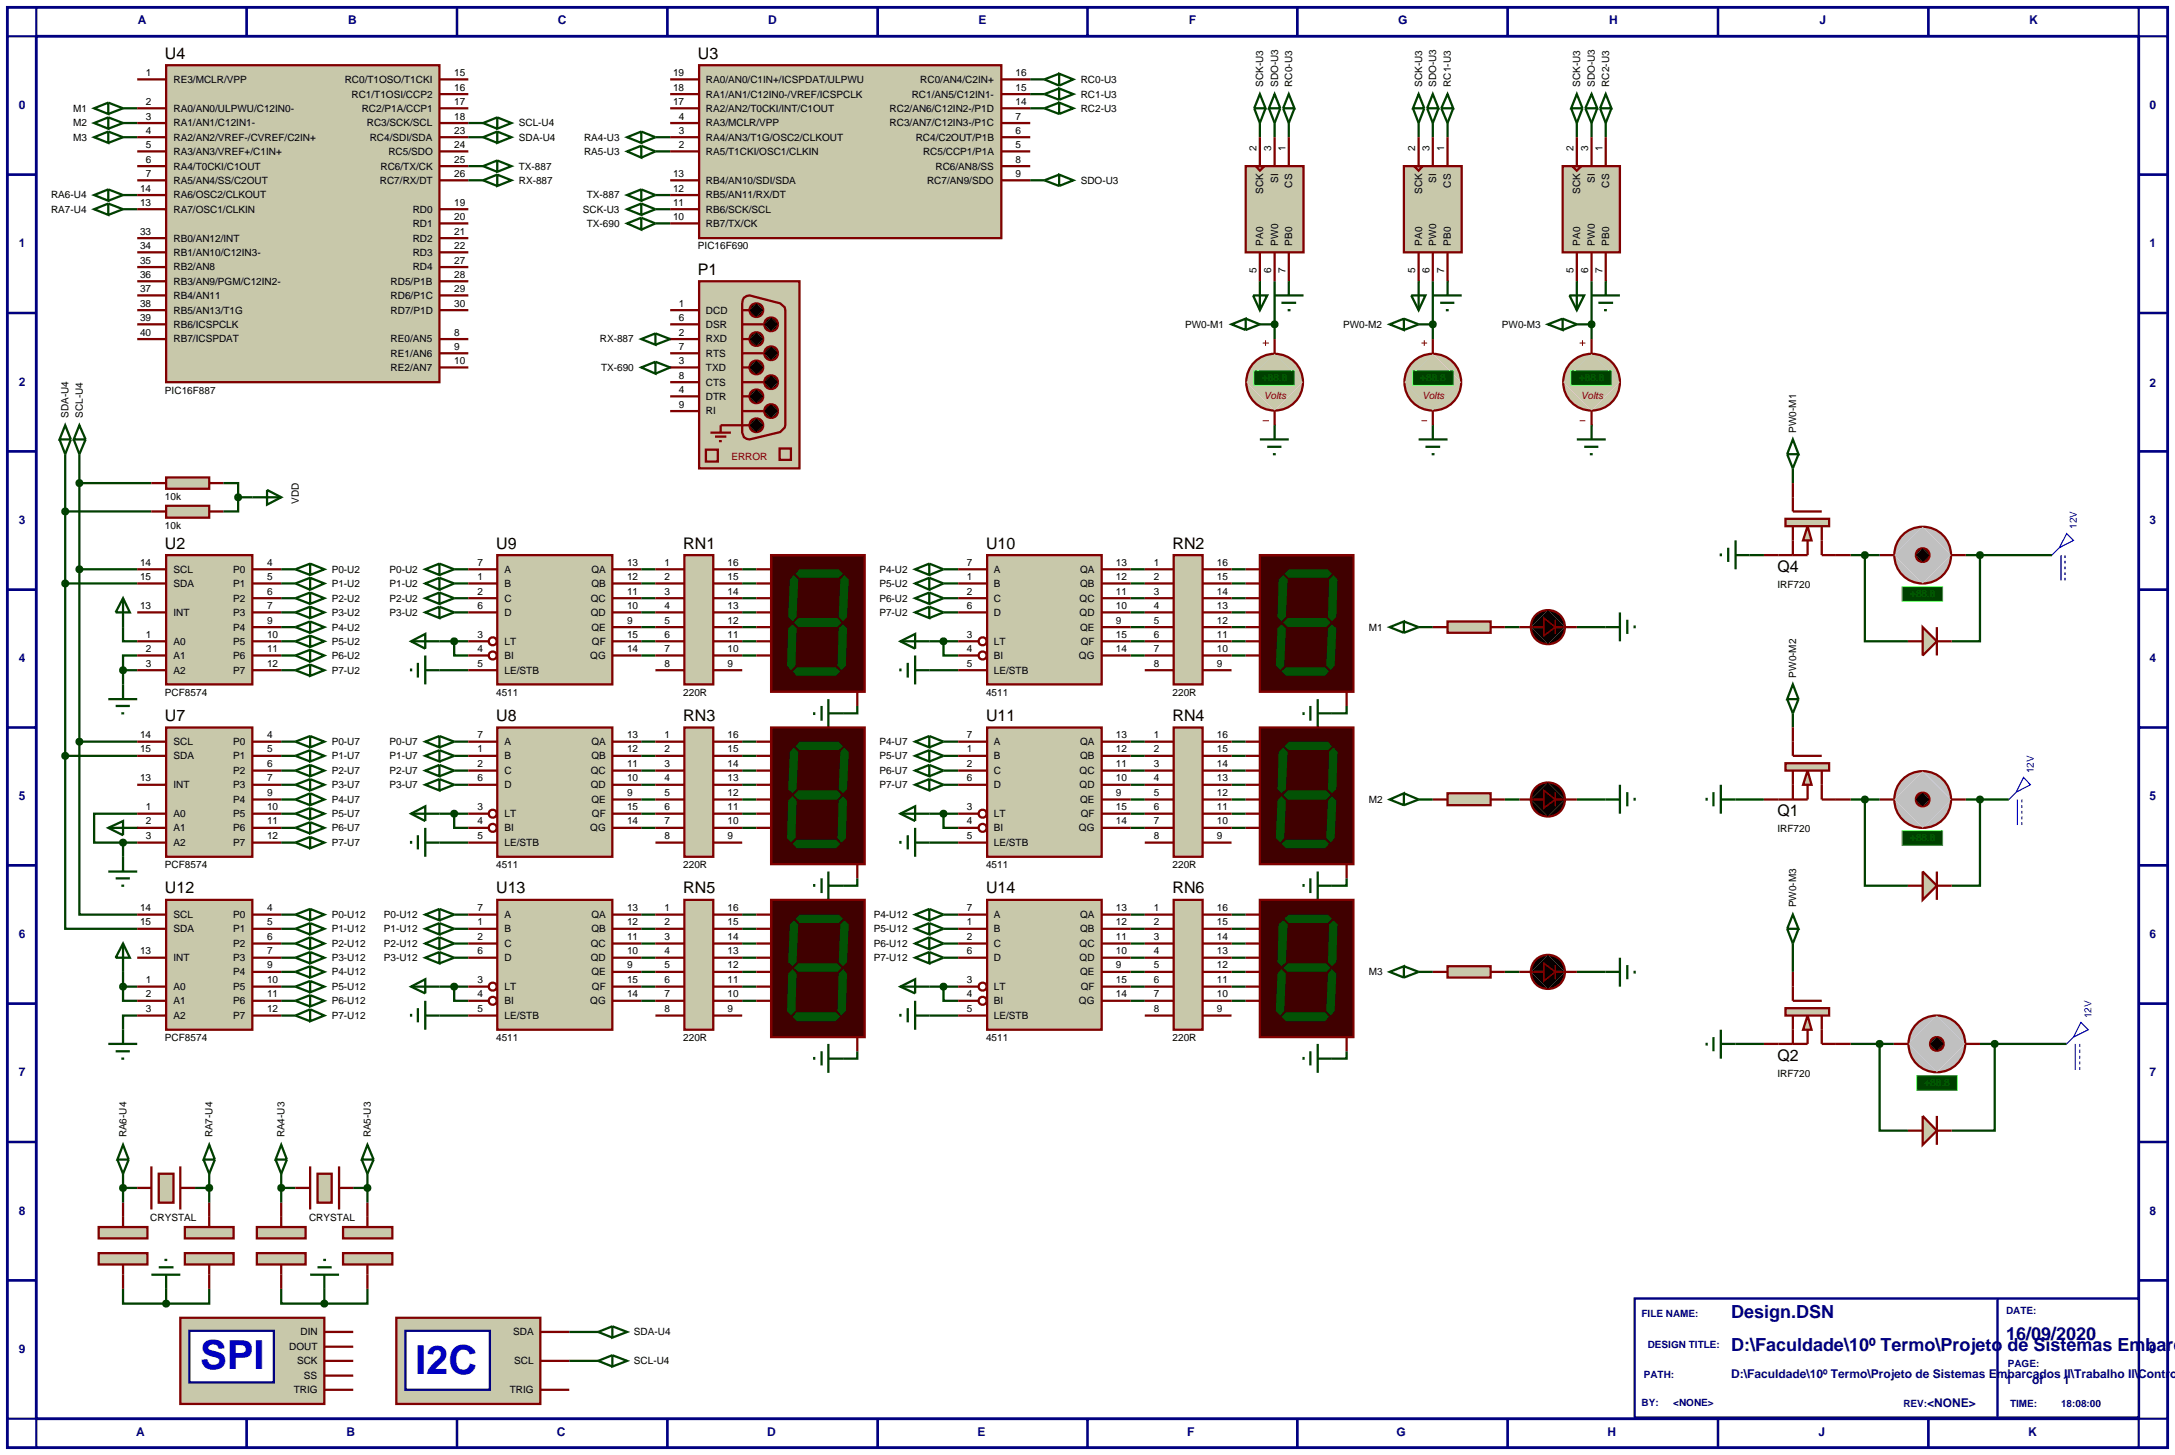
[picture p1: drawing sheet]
<svg xmlns="http://www.w3.org/2000/svg" width="384mm" height="257mm" viewBox="0 0 384 257" stroke-linecap="round" stroke-linejoin="round" font-family="sans-serif">
<defs><g id="words">
<g font-size="7.1" fill="#0000c0">
<text x="35.3" y="241.5">SPI</text>
<text x="73.2" y="242.3">I2C</text>
</g>
<g font-size="3.2" fill="#000080">
<text x="305.3" y="232.4">Design.DSN</text>
<text x="305.3" y="238.2">D:\Faculdade\10º Termo\Projeto de Sistemas Embarc</text>
<text x="353.8" y="236.4">16/09/2020</text>
</g>
<g font-size="2.8">
<text x="29.1" y="10.4">U4</text>
<text x="123.1" y="10.4">U3</text>
<text x="123.1" y="48.5">P1</text>
<text x="29.1" y="96.8">U2</text>
<text x="87.5" y="96.8">U9</text>
<text x="120.5" y="96.8">RN1</text>
<text x="173.9" y="96.8">U10</text>
<text x="206.8" y="96.8">RN2</text>
<text x="313.5" y="100.9">Q4</text>
<text x="29.1" y="127.2">U7</text>
<text x="87.5" y="127.2">U8</text>
<text x="120.5" y="127.2">RN3</text>
<text x="173.9" y="127.2">U11</text>
<text x="206.8" y="127.2">RN4</text>
<text x="313.5" y="144">Q1</text>
<text x="29.1" y="157.6">U12</text>
<text x="87.5" y="157.6">U13</text>
<text x="120.5" y="157.6">RN5</text>
<text x="173.9" y="157.6">U14</text>
<text x="206.8" y="157.6">RN6</text>
<text x="313.5" y="187.1">Q2</text>
</g>
<g font-size="2.1" fill="#000080">
<text x="24.3" y="4.2">A</text>
<text x="61.4" y="4.2">B</text>
<text x="98.4" y="4.2">C</text>
<text x="135.5" y="4.2">D</text>
<text x="172.6" y="4.2">E</text>
<text x="209.7" y="4.2">F</text>
<text x="246.6" y="4.2">G</text>
<text x="283.8" y="4.2">H</text>
<text x="320.9" y="4.2">J</text>
<text x="357.9" y="4.2">K</text>
<text x="3.3" y="19.2">0</text>
<text x="379.1" y="19.2">0</text>
<text x="3.3" y="43.6">1</text>
<text x="379.1" y="43.6">1</text>
<text x="3.3" y="68">2</text>
<text x="379.1" y="68.2">2</text>
<text x="3.3" y="92.4">3</text>
<text x="379.1" y="92.4">3</text>
<text x="3.3" y="116.8">4</text>
<text x="379.1" y="116.8">4</text>
<text x="3.3" y="141">5</text>
<text x="379.1" y="141">5</text>
<text x="3.3" y="165.4">6</text>
<text x="379.1" y="165.4">6</text>
<text x="3.3" y="189.8">7</text>
<text x="379.1" y="189.8">7</text>
<text x="3.3" y="214.2">8</text>
<text x="379.1" y="214.2">8</text>
<text x="3.3" y="238.6">9</text>
<text x="379.1" y="238.6">9</text>
<text x="305.3" y="243">D:\Faculdade\10º Termo\Projeto de Sistemas Embarcados II\Trabalho II\Control</text>
<text x="353.7" y="244">1</text>
<text x="358.4" y="244">of</text>
<text x="363.9" y="244">1</text>
<text x="339.9" y="248.1">&lt;NONE&gt;</text>
<text x="24" y="253.3">A</text>
<text x="61.1" y="253.3">B</text>
<text x="98.2" y="253.3">C</text>
<text x="135.3" y="253.3">D</text>
<text x="172.4" y="253.3">E</text>
<text x="209.4" y="253.3">F</text>
<text x="246.3" y="253.3">G</text>
<text x="283.5" y="253.3">H</text>
<text x="320.7" y="253.3">J</text>
<text x="357.7" y="253.3">K</text>
</g>
<g font-size="1.8">
<text x="25.7" y="13.4">1</text>
<text x="30.6" y="14.6">RE3/MCLR/VPP</text>
<text x="60.8" y="14.6">RC0/T1OSO/T1CKI</text>
<text x="62" y="17.2">RC1/T1OSI/CCP2</text>
<text x="80.1" y="16">16</text>
<text x="80.1" y="13.4">15</text>
<text x="118.7" y="13.4">19</text>
<text x="118.7" y="16">18</text>
<text x="124.5" y="14.6">RA0/AN0/C1IN+/ICSPDAT/ULPWU</text>
<text x="124.5" y="17.2">RA1/AN1/C12IN0-/VREF/ICSPCLK</text>
<text x="160.8" y="17.2">RC1/AN5/C12IN1-</text>
<text x="162.3" y="14.6">RC0/AN4/C2IN+</text>
<text x="179.1" y="13.4">16</text>
<text x="179.1" y="16">15</text>
<text x="190.6" y="14.6">RC0-U3</text>
<text x="190.6" y="17.2">RC1-U3</text>
<text x="222.8" y="15.3" transform="rotate(-90 222.8 15.3)">SCK-U3</text>
<text x="225.4" y="15.3" transform="rotate(-90 225.4 15.3)">SDO-U3</text>
<text x="227.9" y="15.3" transform="rotate(-90 227.9 15.3)">RC0-U3</text>
<text x="250.8" y="15.3" transform="rotate(-90 250.8 15.3)">SCK-U3</text>
<text x="253.3" y="15.3" transform="rotate(-90 253.3 15.3)">SDO-U3</text>
<text x="255.9" y="15.3" transform="rotate(-90 255.9 15.3)">RC1-U3</text>
<text x="278.7" y="15.3" transform="rotate(-90 278.7 15.3)">SCK-U3</text>
<text x="281.3" y="15.3" transform="rotate(-90 281.3 15.3)">SDO-U3</text>
<text x="283.8" y="15.3" transform="rotate(-90 283.8 15.3)">RC2-U3</text>
<text x="12.9" y="19.7">M1</text>
<text x="12.9" y="22.3">M2</text>
<text x="25.7" y="21.1">3</text>
<text x="25.7" y="23.6">4</text>
<text x="25.7" y="18.5">2</text>
<text x="30.6" y="22.3">RA1/AN1/C12IN1-</text>
<text x="30.6" y="19.7">RA0/AN0/ULPWU/C12IN0-</text>
<text x="63.8" y="19.7">RC2/P1A/CCP1</text>
<text x="64.7" y="22.3">RC3/SCK/SCL</text>
<text x="80.1" y="23.6">23</text>
<text x="80.1" y="21.1">18</text>
<text x="80.1" y="18.5">17</text>
<text x="91.5" y="22.3">SCL-U4</text>
<text x="118.7" y="18.5">17</text>
<text x="119.7" y="23.6">3</text>
<text x="119.7" y="21.1">4</text>
<text x="124.5" y="22.3">RA3/MCLR/VPP</text>
<text x="124.5" y="19.7">RA2/AN2/T0CKI/INT/C1OUT</text>
<text x="156.9" y="19.7">RC2/AN6/C12IN2-/P1D</text>
<text x="156.9" y="22.3">RC3/AN7/C12IN3-/P1C</text>
<text x="179.1" y="18.5">14</text>
<text x="179.1" y="21.1">7</text>
<text x="179.1" y="23.6">6</text>
<text x="190.6" y="19.7">RC2-U3</text>
<text x="12.9" y="24.8">M3</text>
<text x="25.7" y="28.7">6</text>
<text x="25.7" y="26.1">5</text>
<text x="30.6" y="24.8">RA2/AN2/VREF-/CVREF/C2IN+</text>
<text x="30.6" y="29.9">RA4/T0CKI/C1OUT</text>
<text x="30.6" y="27.3">RA3/AN3/VREF+/C1IN+</text>
<text x="65.2" y="24.8">RC4/SDI/SDA</text>
<text x="67.1" y="29.9">RC6/TX/CK</text>
<text x="68.5" y="27.3">RC5/SDO</text>
<text x="80.1" y="26.1">24</text>
<text x="80.1" y="28.7">25</text>
<text x="91.5" y="29.9">TX-887</text>
<text x="91.5" y="24.8">SDA-U4</text>
<text x="103" y="24.8">RA4-U3</text>
<text x="103" y="27.3">RA5-U3</text>
<text x="119.7" y="26.1">2</text>
<text x="124.5" y="24.8">RA4/AN3/T1G/OSC2/CLKOUT</text>
<text x="124.5" y="27.3">RA5/T1CKI/OSC1/CLKIN</text>
<text x="161.5" y="24.8">RC4/C2OUT/P1B</text>
<text x="162.8" y="27.3">RC5/CCP1/P1A</text>
<text x="165" y="29.9">RC6/AN8/SS</text>
<text x="179.1" y="26.1">5</text>
<text x="179.1" y="28.7">8</text>
<text x="221.6" y="26.7" transform="rotate(-90 221.6 26.7)">2</text>
<text x="224.2" y="26.7" transform="rotate(-90 224.2 26.7)">3</text>
<text x="226.7" y="26.7" transform="rotate(-90 226.7 26.7)">1</text>
<text x="249.6" y="26.7" transform="rotate(-90 249.6 26.7)">2</text>
<text x="252.1" y="26.7" transform="rotate(-90 252.1 26.7)">3</text>
<text x="254.7" y="26.7" transform="rotate(-90 254.7 26.7)">1</text>
<text x="277.5" y="26.7" transform="rotate(-90 277.5 26.7)">2</text>
<text x="280.1" y="26.7" transform="rotate(-90 280.1 26.7)">3</text>
<text x="282.6" y="26.7" transform="rotate(-90 282.6 26.7)">1</text>
<text x="9" y="35">RA6-U4</text>
<text x="24.7" y="33.8">14</text>
<text x="25.7" y="31.2">7</text>
<text x="30.6" y="32.4">RA5/AN4/SS/C2OUT</text>
<text x="30.6" y="35">RA6/OSC2/CLKOUT</text>
<text x="67" y="32.4">RC7/RX/DT</text>
<text x="80.1" y="31.2">26</text>
<text x="91.5" y="32.4">RX-887</text>
<text x="103.5" y="35">TX-887</text>
<text x="118.7" y="31.2">13</text>
<text x="118.7" y="33.8">12</text>
<text x="124.5" y="32.4">RB4/AN10/SDI/SDA</text>
<text x="124.5" y="35">RB5/AN11/RX/DT</text>
<text x="163.5" y="32.4">RC7/AN9/SDO</text>
<text x="179.1" y="31.2">9</text>
<text x="190.6" y="32.4">SDO-U3</text>
<text x="222.8" y="34.2" transform="rotate(-90 222.8 34.2)">SCK</text>
<text x="225.4" y="32.3" transform="rotate(-90 225.4 32.3)">SI</text>
<text x="227.9" y="33.1" transform="rotate(-90 227.9 33.1)">CS</text>
<text x="250.8" y="34.2" transform="rotate(-90 250.8 34.2)">SCK</text>
<text x="253.3" y="32.3" transform="rotate(-90 253.3 32.3)">SI</text>
<text x="255.9" y="33.1" transform="rotate(-90 255.9 33.1)">CS</text>
<text x="278.7" y="34.2" transform="rotate(-90 278.7 34.2)">SCK</text>
<text x="281.3" y="32.3" transform="rotate(-90 281.3 32.3)">SI</text>
<text x="283.8" y="33.1" transform="rotate(-90 283.8 33.1)">CS</text>
<text x="9" y="37.5">RA7-U4</text>
<text x="24.7" y="41.4">33</text>
<text x="24.7" y="36.3">13</text>
<text x="30.6" y="37.5">RA7/OSC1/CLKIN</text>
<text x="72.8" y="40">RD1</text>
<text x="72.8" y="37.5">RD0</text>
<text x="80.1" y="41.4">21</text>
<text x="80.1" y="38.8">20</text>
<text x="80.1" y="36.3">19</text>
<text x="102.8" y="37.5">SCK-U3</text>
<text x="103.5" y="40">TX-690</text>
<text x="118.7" y="38.8">10</text>
<text x="118.7" y="36.3">11</text>
<text x="124.5" y="40">RB7/TX/CK</text>
<text x="124.5" y="37.5">RB6/SCK/SCL</text>
<text x="24.7" y="43.9">34</text>
<text x="24.7" y="46.5">35</text>
<text x="30.6" y="42.6">RB0/AN12/INT</text>
<text x="30.6" y="45.1">RB1/AN10/C12IN3-</text>
<text x="30.6" y="47.7">RB2/AN8</text>
<text x="72.8" y="45.1">RD3</text>
<text x="72.8" y="42.6">RD2</text>
<text x="72.8" y="47.7">RD4</text>
<text x="80.1" y="43.9">22</text>
<text x="80.1" y="46.5">27</text>
<text x="123.1" y="44">PIC16F690</text>
<text x="222.8" y="43.3" transform="rotate(-90 222.8 43.3)">PA0</text>
<text x="225.4" y="43.3" transform="rotate(-90 225.4 43.3)">PW0</text>
<text x="227.9" y="43.3" transform="rotate(-90 227.9 43.3)">PB0</text>
<text x="250.8" y="43.3" transform="rotate(-90 250.8 43.3)">PA0</text>
<text x="253.3" y="43.3" transform="rotate(-90 253.3 43.3)">PW0</text>
<text x="255.9" y="43.3" transform="rotate(-90 255.9 43.3)">PB0</text>
<text x="278.7" y="43.3" transform="rotate(-90 278.7 43.3)">PA0</text>
<text x="281.3" y="43.3" transform="rotate(-90 281.3 43.3)">PW0</text>
<text x="283.8" y="43.3" transform="rotate(-90 283.8 43.3)">PB0</text>
<text x="24.7" y="51.5">37</text>
<text x="24.7" y="49">36</text>
<text x="30.6" y="52.7">RB4/AN11</text>
<text x="30.6" y="50.2">RB3/AN9/PGM/C12IN2-</text>
<text x="68.9" y="50.2">RD5/P1B</text>
<text x="68.9" y="52.7">RD6/P1C</text>
<text x="80.1" y="49">28</text>
<text x="80.1" y="51.5">29</text>
<text x="221.6" y="48.1" transform="rotate(-90 221.6 48.1)">5</text>
<text x="224.2" y="48.1" transform="rotate(-90 224.2 48.1)">6</text>
<text x="226.7" y="48.1" transform="rotate(-90 226.7 48.1)">7</text>
<text x="249.6" y="48.1" transform="rotate(-90 249.6 48.1)">5</text>
<text x="252.1" y="48.1" transform="rotate(-90 252.1 48.1)">6</text>
<text x="254.7" y="48.1" transform="rotate(-90 254.7 48.1)">7</text>
<text x="277.5" y="48.1" transform="rotate(-90 277.5 48.1)">5</text>
<text x="280.1" y="48.1" transform="rotate(-90 280.1 48.1)">6</text>
<text x="282.6" y="48.1" transform="rotate(-90 282.6 48.1)">7</text>
<text x="24.7" y="59.2">40</text>
<text x="24.7" y="56.6">39</text>
<text x="24.7" y="54.1">38</text>
<text x="30.6" y="57.8">RB6/ICSPCLK</text>
<text x="30.6" y="55.3">RB5/AN13/T1G</text>
<text x="68.9" y="55.3">RD7/P1D</text>
<text x="80.1" y="54.1">30</text>
<text x="80.1" y="59.2">8</text>
<text x="119.7" y="59.2">2</text>
<text x="119.7" y="56.6">6</text>
<text x="119.7" y="54.1">1</text>
<text x="124.5" y="57.8">DSR</text>
<text x="124.5" y="55.3">DCD</text>
<text x="209" y="57.8">PW0-M1</text>
<text x="236.9" y="57.8">PW0-M2</text>
<text x="264.9" y="57.8">PW0-M3</text>
<text x="30.6" y="60.4">RB7/ICSPDAT</text>
<text x="68.9" y="65.4">RE2/AN7</text>
<text x="68.9" y="62.9">RE1/AN6</text>
<text x="68.9" y="60.4">RE0/AN5</text>
<text x="80.1" y="64.2">10</text>
<text x="80.1" y="61.7">9</text>
<text x="105.8" y="60.4">RX-887</text>
<text x="106" y="65.4">TX-690</text>
<text x="119.7" y="64.2">3</text>
<text x="119.7" y="61.7">7</text>
<text x="124.5" y="65.4">TXD</text>
<text x="124.5" y="60.4">RXD</text>
<text x="124.5" y="62.9">RTS</text>
<text x="29.1" y="69.4">PIC16F887</text>
<text x="119.7" y="66.8">8</text>
<text x="119.7" y="69.3">4</text>
<text x="119.7" y="71.9">9</text>
<text x="124.5" y="68">CTS</text>
<text x="124.5" y="70.5">DTR</text>
<text x="12.1" y="73.7" transform="rotate(-90 12.1 73.7)">SDA-U4</text>
<text x="14.6" y="73.7" transform="rotate(-90 14.6 73.7)">SCL-U4</text>
<text x="124.5" y="73.1">RI</text>
<text x="316.8" y="76.3" transform="rotate(-90 316.8 76.3)">PW0-M1</text>
<text x="29.1" y="88.2">10k</text>
<text x="52.7" y="88.9" transform="rotate(-90 52.7 88.9)">VDD</text>
<text x="29.1" y="93.3">10k</text>
<text x="24.7" y="99.8">14</text>
<text x="30.6" y="101">SCL</text>
<text x="41.1" y="101">P0</text>
<text x="47.1" y="99.8">4</text>
<text x="58.5" y="101">P0-U2</text>
<text x="68.7" y="101">P0-U2</text>
<text x="84.2" y="99.8">7</text>
<text x="89" y="101">A</text>
<text x="104.3" y="101">QA</text>
<text x="110.6" y="99.8">13</text>
<text x="117.2" y="99.8">1</text>
<text x="128.3" y="99.8">16</text>
<text x="155.1" y="101">P4-U2</text>
<text x="170.5" y="99.8">7</text>
<text x="175.3" y="101">A</text>
<text x="190.5" y="101">QA</text>
<text x="196.8" y="99.8">13</text>
<text x="203.5" y="99.8">1</text>
<text x="214.6" y="99.8">16</text>
<text x="24.7" y="102.3">15</text>
<text x="24.7" y="107.4">13</text>
<text x="30.6" y="103.5">SDA</text>
<text x="41.1" y="103.5">P1</text>
<text x="41.1" y="106.1">P2</text>
<text x="47.1" y="102.3">5</text>
<text x="47.1" y="104.9">6</text>
<text x="47.1" y="107.4">7</text>
<text x="58.5" y="103.5">P1-U2</text>
<text x="58.5" y="106.1">P2-U2</text>
<text x="68.7" y="103.5">P1-U2</text>
<text x="68.7" y="106.1">P2-U2</text>
<text x="84.2" y="102.3">1</text>
<text x="84.2" y="104.9">2</text>
<text x="84.2" y="107.4">6</text>
<text x="89" y="103.5">B</text>
<text x="89" y="106.1">C</text>
<text x="104.2" y="106.1">QC</text>
<text x="104.3" y="103.5">QB</text>
<text x="110.6" y="102.3">12</text>
<text x="110.6" y="104.9">11</text>
<text x="110.6" y="107.4">10</text>
<text x="117.2" y="102.3">2</text>
<text x="117.2" y="104.9">3</text>
<text x="117.2" y="107.4">4</text>
<text x="128.3" y="102.3">15</text>
<text x="128.3" y="104.9">14</text>
<text x="128.3" y="107.4">13</text>
<text x="155.1" y="103.5">P5-U2</text>
<text x="155.1" y="106.1">P6-U2</text>
<text x="170.5" y="102.3">1</text>
<text x="170.5" y="104.9">2</text>
<text x="170.5" y="107.4">6</text>
<text x="175.3" y="103.5">B</text>
<text x="175.3" y="106.1">C</text>
<text x="190.4" y="106.1">QC</text>
<text x="190.5" y="103.5">QB</text>
<text x="196.8" y="102.3">12</text>
<text x="196.8" y="104.9">11</text>
<text x="196.8" y="107.4">10</text>
<text x="203.5" y="102.3">2</text>
<text x="203.5" y="104.9">3</text>
<text x="203.5" y="107.4">4</text>
<text x="214.6" y="102.3">15</text>
<text x="214.6" y="104.9">14</text>
<text x="214.6" y="107.4">13</text>
<text x="313.5" y="103.7">IRF720</text>
<text x="25.7" y="112.5">1</text>
<text x="30.6" y="108.6">INT</text>
<text x="30.6" y="113.7">A0</text>
<text x="41.1" y="108.6">P3</text>
<text x="41.1" y="111.2">P4</text>
<text x="41.1" y="113.7">P5</text>
<text x="47.1" y="110">9</text>
<text x="47.1" y="112.5">10</text>
<text x="58.5" y="111.2">P4-U2</text>
<text x="58.5" y="113.7">P5-U2</text>
<text x="58.5" y="108.6">P3-U2</text>
<text x="68.7" y="108.6">P3-U2</text>
<text x="84.2" y="112.5">3</text>
<text x="89" y="108.6">D</text>
<text x="89" y="113.7">LT</text>
<text x="104.2" y="108.6">QD</text>
<text x="104.3" y="111.2">QE</text>
<text x="104.4" y="113.7">QF</text>
<text x="110.6" y="110">9</text>
<text x="110.6" y="112.5">15</text>
<text x="117.2" y="110">5</text>
<text x="117.2" y="112.5">6</text>
<text x="128.3" y="110">12</text>
<text x="128.3" y="112.5">11</text>
<text x="155.1" y="108.6">P7-U2</text>
<text x="170.5" y="112.5">3</text>
<text x="175.3" y="108.6">D</text>
<text x="175.3" y="113.7">LT</text>
<text x="190.4" y="108.6">QD</text>
<text x="190.5" y="111.2">QE</text>
<text x="190.6" y="113.7">QF</text>
<text x="196.8" y="110">9</text>
<text x="196.8" y="112.5">15</text>
<text x="203.5" y="110">5</text>
<text x="203.5" y="112.5">6</text>
<text x="214.6" y="110">12</text>
<text x="214.6" y="112.5">11</text>
<text x="241.4" y="111.2">M1</text>
<text x="25.7" y="115">2</text>
<text x="25.7" y="117.6">3</text>
<text x="30.6" y="116.2">A1</text>
<text x="30.6" y="118.8">A2</text>
<text x="41.1" y="116.2">P6</text>
<text x="41.1" y="118.8">P7</text>
<text x="47.1" y="115">11</text>
<text x="47.1" y="117.6">12</text>
<text x="58.5" y="116.2">P6-U2</text>
<text x="58.5" y="118.8">P7-U2</text>
<text x="84.2" y="115">4</text>
<text x="84.2" y="117.6">5</text>
<text x="89" y="116.2">BI</text>
<text x="89" y="118.8">LE/STB</text>
<text x="104.1" y="116.2">QG</text>
<text x="110.6" y="115">14</text>
<text x="117.2" y="115">7</text>
<text x="117.2" y="117.6">8</text>
<text x="128.3" y="115">10</text>
<text x="128.3" y="117.6">9</text>
<text x="170.5" y="115">4</text>
<text x="170.5" y="117.6">5</text>
<text x="175.3" y="116.2">BI</text>
<text x="175.3" y="118.8">LE/STB</text>
<text x="190.3" y="116.2">QG</text>
<text x="196.8" y="115">14</text>
<text x="203.5" y="115">7</text>
<text x="203.5" y="117.6">8</text>
<text x="214.6" y="115">10</text>
<text x="214.6" y="117.6">9</text>
<text x="316.8" y="119.5" transform="rotate(-90 316.8 119.5)">PW0-M2</text>
<text x="29.1" y="122.7">PCF8574</text>
<text x="87.5" y="122.7">4511</text>
<text x="120.5" y="122.7">220R</text>
<text x="173.9" y="122.7">4511</text>
<text x="206.8" y="122.7">220R</text>
<text x="24.7" y="130.2">14</text>
<text x="30.6" y="131.4">SCL</text>
<text x="41.1" y="131.4">P0</text>
<text x="47.1" y="130.2">4</text>
<text x="58.5" y="131.4">P0-U7</text>
<text x="68.7" y="131.4">P0-U7</text>
<text x="84.2" y="130.2">7</text>
<text x="89" y="131.4">A</text>
<text x="104.3" y="131.4">QA</text>
<text x="110.6" y="130.2">13</text>
<text x="117.2" y="130.2">1</text>
<text x="128.3" y="130.2">16</text>
<text x="155.1" y="131.4">P4-U7</text>
<text x="170.5" y="130.2">7</text>
<text x="175.3" y="131.4">A</text>
<text x="190.5" y="131.4">QA</text>
<text x="196.8" y="130.2">13</text>
<text x="203.5" y="130.2">1</text>
<text x="214.6" y="130.2">16</text>
<text x="24.7" y="132.7">15</text>
<text x="24.7" y="137.8">13</text>
<text x="30.6" y="133.9">SDA</text>
<text x="41.1" y="133.9">P1</text>
<text x="41.1" y="136.5">P2</text>
<text x="47.1" y="132.7">5</text>
<text x="47.1" y="135.3">6</text>
<text x="47.1" y="137.8">7</text>
<text x="58.5" y="133.9">P1-U7</text>
<text x="58.5" y="136.5">P2-U7</text>
<text x="68.7" y="133.9">P1-U7</text>
<text x="68.7" y="136.5">P2-U7</text>
<text x="84.2" y="132.7">1</text>
<text x="84.2" y="135.3">2</text>
<text x="84.2" y="137.8">6</text>
<text x="89" y="133.9">B</text>
<text x="89" y="136.5">C</text>
<text x="104.2" y="136.5">QC</text>
<text x="104.3" y="133.9">QB</text>
<text x="110.6" y="132.7">12</text>
<text x="110.6" y="135.3">11</text>
<text x="110.6" y="137.8">10</text>
<text x="117.2" y="132.7">2</text>
<text x="117.2" y="135.3">3</text>
<text x="117.2" y="137.8">4</text>
<text x="128.3" y="132.7">15</text>
<text x="128.3" y="135.3">14</text>
<text x="128.3" y="137.8">13</text>
<text x="155.1" y="133.9">P5-U7</text>
<text x="155.1" y="136.5">P6-U7</text>
<text x="170.5" y="132.7">1</text>
<text x="170.5" y="135.3">2</text>
<text x="170.5" y="137.8">6</text>
<text x="175.3" y="133.9">B</text>
<text x="175.3" y="136.5">C</text>
<text x="190.4" y="136.5">QC</text>
<text x="190.5" y="133.9">QB</text>
<text x="196.8" y="132.7">12</text>
<text x="196.8" y="135.3">11</text>
<text x="196.8" y="137.8">10</text>
<text x="203.5" y="132.7">2</text>
<text x="203.5" y="135.3">3</text>
<text x="203.5" y="137.8">4</text>
<text x="214.6" y="132.7">15</text>
<text x="214.6" y="135.3">14</text>
<text x="214.6" y="137.8">13</text>
<text x="25.7" y="142.9">1</text>
<text x="30.6" y="139">INT</text>
<text x="41.1" y="139">P3</text>
<text x="41.1" y="141.6">P4</text>
<text x="47.1" y="140.4">9</text>
<text x="47.1" y="142.9">10</text>
<text x="58.5" y="141.6">P4-U7</text>
<text x="58.5" y="139">P3-U7</text>
<text x="68.7" y="139">P3-U7</text>
<text x="84.2" y="142.9">3</text>
<text x="89" y="139">D</text>
<text x="104.2" y="139">QD</text>
<text x="104.3" y="141.6">QE</text>
<text x="110.6" y="140.4">9</text>
<text x="110.6" y="142.9">15</text>
<text x="117.2" y="140.4">5</text>
<text x="117.2" y="142.9">6</text>
<text x="128.3" y="140.4">12</text>
<text x="128.3" y="142.9">11</text>
<text x="155.1" y="139">P7-U7</text>
<text x="170.5" y="142.9">3</text>
<text x="175.3" y="139">D</text>
<text x="190.4" y="139">QD</text>
<text x="190.5" y="141.6">QE</text>
<text x="196.8" y="140.4">9</text>
<text x="196.8" y="142.9">15</text>
<text x="203.5" y="140.4">5</text>
<text x="203.5" y="142.9">6</text>
<text x="214.6" y="140.4">12</text>
<text x="214.6" y="142.9">11</text>
<text x="241.4" y="141.6">M2</text>
<text x="25.7" y="145.4">2</text>
<text x="25.7" y="148">3</text>
<text x="30.6" y="144.1">A0</text>
<text x="30.6" y="146.6">A1</text>
<text x="30.6" y="149.2">A2</text>
<text x="41.1" y="144.1">P5</text>
<text x="41.1" y="146.6">P6</text>
<text x="41.1" y="149.2">P7</text>
<text x="47.1" y="145.4">11</text>
<text x="47.1" y="148">12</text>
<text x="58.5" y="144.1">P5-U7</text>
<text x="58.5" y="146.6">P6-U7</text>
<text x="58.5" y="149.2">P7-U7</text>
<text x="84.2" y="145.4">4</text>
<text x="84.2" y="148">5</text>
<text x="89" y="144.1">LT</text>
<text x="89" y="146.6">BI</text>
<text x="89" y="149.2">LE/STB</text>
<text x="104.1" y="146.6">QG</text>
<text x="104.4" y="144.1">QF</text>
<text x="110.6" y="145.4">14</text>
<text x="117.2" y="145.4">7</text>
<text x="117.2" y="148">8</text>
<text x="128.3" y="145.4">10</text>
<text x="128.3" y="148">9</text>
<text x="170.5" y="145.4">4</text>
<text x="170.5" y="148">5</text>
<text x="175.3" y="144.1">LT</text>
<text x="175.3" y="146.6">BI</text>
<text x="175.3" y="149.2">LE/STB</text>
<text x="190.3" y="146.6">QG</text>
<text x="190.6" y="144.1">QF</text>
<text x="196.8" y="145.4">14</text>
<text x="203.5" y="145.4">7</text>
<text x="203.5" y="148">8</text>
<text x="214.6" y="145.4">10</text>
<text x="214.6" y="148">9</text>
<text x="313.5" y="146.8">IRF720</text>
<text x="29.1" y="153.1">PCF8574</text>
<text x="87.5" y="153.1">4511</text>
<text x="120.5" y="153.1">220R</text>
<text x="173.9" y="153.1">4511</text>
<text x="206.8" y="153.1">220R</text>
<text x="24.7" y="160.7">14</text>
<text x="30.6" y="161.9">SCL</text>
<text x="41.1" y="161.9">P0</text>
<text x="47.1" y="160.7">4</text>
<text x="58.5" y="161.9">P0-U12</text>
<text x="67.7" y="161.9">P0-U12</text>
<text x="84.2" y="160.7">7</text>
<text x="89" y="161.9">A</text>
<text x="104.3" y="161.9">QA</text>
<text x="110.6" y="160.7">13</text>
<text x="117.2" y="160.7">1</text>
<text x="128.3" y="160.7">16</text>
<text x="154.1" y="161.9">P4-U12</text>
<text x="170.5" y="160.7">7</text>
<text x="175.3" y="161.9">A</text>
<text x="190.5" y="161.9">QA</text>
<text x="196.8" y="160.7">13</text>
<text x="203.5" y="160.7">1</text>
<text x="214.6" y="160.7">16</text>
<text x="316.8" y="160" transform="rotate(-90 316.8 160)">PW0-M3</text>
<text x="24.7" y="163.2">15</text>
<text x="30.6" y="164.4">SDA</text>
<text x="41.1" y="164.4">P1</text>
<text x="41.1" y="167">P2</text>
<text x="47.1" y="163.2">5</text>
<text x="47.1" y="165.8">6</text>
<text x="58.5" y="164.4">P1-U12</text>
<text x="58.5" y="167">P2-U12</text>
<text x="67.7" y="164.4">P1-U12</text>
<text x="67.7" y="167">P2-U12</text>
<text x="84.2" y="163.2">1</text>
<text x="84.2" y="165.8">2</text>
<text x="89" y="164.4">B</text>
<text x="89" y="167">C</text>
<text x="104.2" y="167">QC</text>
<text x="104.3" y="164.4">QB</text>
<text x="110.6" y="163.2">12</text>
<text x="110.6" y="165.8">11</text>
<text x="117.2" y="163.2">2</text>
<text x="117.2" y="165.8">3</text>
<text x="128.3" y="163.2">15</text>
<text x="128.3" y="165.8">14</text>
<text x="154.1" y="164.4">P5-U12</text>
<text x="154.1" y="167">P6-U12</text>
<text x="170.5" y="163.2">1</text>
<text x="170.5" y="165.8">2</text>
<text x="175.3" y="164.4">B</text>
<text x="175.3" y="167">C</text>
<text x="190.4" y="167">QC</text>
<text x="190.5" y="164.4">QB</text>
<text x="196.8" y="163.2">12</text>
<text x="196.8" y="165.8">11</text>
<text x="203.5" y="163.2">2</text>
<text x="203.5" y="165.8">3</text>
<text x="214.6" y="163.2">15</text>
<text x="214.6" y="165.8">14</text>
<text x="24.7" y="168.3">13</text>
<text x="25.7" y="173.4">1</text>
<text x="30.6" y="169.5">INT</text>
<text x="41.1" y="169.5">P3</text>
<text x="41.1" y="172">P4</text>
<text x="47.1" y="168.3">7</text>
<text x="47.1" y="170.8">9</text>
<text x="47.1" y="173.4">10</text>
<text x="58.5" y="172">P4-U12</text>
<text x="58.5" y="169.5">P3-U12</text>
<text x="67.7" y="169.5">P3-U12</text>
<text x="84.2" y="168.3">6</text>
<text x="84.2" y="173.4">3</text>
<text x="89" y="169.5">D</text>
<text x="104.2" y="169.5">QD</text>
<text x="104.3" y="172">QE</text>
<text x="110.6" y="168.3">10</text>
<text x="110.6" y="170.8">9</text>
<text x="110.6" y="173.4">15</text>
<text x="117.2" y="168.3">4</text>
<text x="117.2" y="170.8">5</text>
<text x="117.2" y="173.4">6</text>
<text x="128.3" y="168.3">13</text>
<text x="128.3" y="170.8">12</text>
<text x="128.3" y="173.4">11</text>
<text x="154.1" y="169.5">P7-U12</text>
<text x="170.5" y="168.3">6</text>
<text x="170.5" y="173.4">3</text>
<text x="175.3" y="169.5">D</text>
<text x="190.4" y="169.5">QD</text>
<text x="190.5" y="172">QE</text>
<text x="196.8" y="168.3">10</text>
<text x="196.8" y="170.8">9</text>
<text x="196.8" y="173.4">15</text>
<text x="203.5" y="168.3">4</text>
<text x="203.5" y="170.8">5</text>
<text x="203.5" y="173.4">6</text>
<text x="214.6" y="168.3">13</text>
<text x="214.6" y="170.8">12</text>
<text x="214.6" y="173.4">11</text>
<text x="241.4" y="172">M3</text>
<text x="25.7" y="175.9">2</text>
<text x="25.7" y="178.5">3</text>
<text x="30.6" y="174.6">A0</text>
<text x="30.6" y="177.1">A1</text>
<text x="30.6" y="179.7">A2</text>
<text x="41.1" y="174.6">P5</text>
<text x="41.1" y="177.1">P6</text>
<text x="41.1" y="179.7">P7</text>
<text x="47.1" y="175.9">11</text>
<text x="47.1" y="178.5">12</text>
<text x="58.5" y="174.6">P5-U12</text>
<text x="58.5" y="177.1">P6-U12</text>
<text x="58.5" y="179.7">P7-U12</text>
<text x="84.2" y="175.9">4</text>
<text x="84.2" y="178.5">5</text>
<text x="89" y="174.6">LT</text>
<text x="89" y="177.1">BI</text>
<text x="89" y="179.7">LE/STB</text>
<text x="104.1" y="177.1">QG</text>
<text x="104.4" y="174.6">QF</text>
<text x="110.6" y="175.9">14</text>
<text x="117.2" y="175.9">7</text>
<text x="117.2" y="178.5">8</text>
<text x="128.3" y="175.9">10</text>
<text x="128.3" y="178.5">9</text>
<text x="170.5" y="175.9">4</text>
<text x="170.5" y="178.5">5</text>
<text x="175.3" y="174.6">LT</text>
<text x="175.3" y="177.1">BI</text>
<text x="175.3" y="179.7">LE/STB</text>
<text x="190.3" y="177.1">QG</text>
<text x="190.6" y="174.6">QF</text>
<text x="196.8" y="175.9">14</text>
<text x="203.5" y="175.9">7</text>
<text x="203.5" y="178.5">8</text>
<text x="214.6" y="175.9">10</text>
<text x="214.6" y="178.5">9</text>
<text x="29.1" y="183.6">PCF8574</text>
<text x="87.5" y="183.6">4511</text>
<text x="120.5" y="183.6">220R</text>
<text x="173.9" y="183.6">4511</text>
<text x="206.8" y="183.6">220R</text>
<text x="313.5" y="189.9">IRF720</text>
<text x="22.3" y="200.6" transform="rotate(-90 22.3 200.6)">RA6-U4</text>
<text x="37.5" y="200.6" transform="rotate(-90 37.5 200.6)">RA7-U4</text>
<text x="50.2" y="200.6" transform="rotate(-90 50.2 200.6)">RA4-U3</text>
<text x="65.4" y="200.6" transform="rotate(-90 65.4 200.6)">RA5-U3</text>
<text x="26.5" y="215.3">CRYSTAL</text>
<text x="54.5" y="215.3">CRYSTAL</text>
<text x="51" y="238.1">DOUT</text>
<text x="53" y="235.5">DIN</text>
<text x="90.5" y="235.5">SDA</text>
<text x="111.8" y="235.5">SDA-U4</text>
<text x="51.8" y="245.7">TRIG</text>
<text x="52.4" y="240.6">SCK</text>
<text x="53.6" y="243.2">SS</text>
<text x="89.9" y="245.7">TRIG</text>
<text x="90.7" y="240.6">SCL</text>
<text x="111.8" y="240.6">SCL-U4</text>
</g>
<g font-size="1.8" fill="#008000">
<text x="222.6" y="67.2">+88.8</text>
<text x="250.5" y="67.2">+88.8</text>
<text x="278.5" y="67.2">+88.8</text>
<text x="336.9" y="105.3">+88.8</text>
<text x="336.9" y="148.4">+88.8</text>
<text x="339.4" y="191.6">+88.8</text>
</g>
<g font-size="1.8" fill="#800000">
<text x="222.9" y="70.3">Volts</text>
<text x="250.8" y="70.3">Volts</text>
<text x="278.8" y="70.3">Volts</text>
<text x="129" y="81.1">ERROR</text>
</g>
<g font-size="1.8" fill="#0000c0">
<text x="366.3" y="93.3" transform="rotate(-90 366.3 93.3)">12V</text>
<text x="358.7" y="136.4" transform="rotate(-90 358.7 136.4)">12V</text>
<text x="368.9" y="179.6" transform="rotate(-90 368.9 179.6)">12V</text>
</g>
<g font-size="1.8" fill="#000080">
<text x="289.5" y="232.2">FILE NAME:</text>
<text x="353.8" y="231.7">DATE:</text>
<text x="290.6" y="237.7">DESIGN TITLE:</text>
<text x="289.9" y="243">PATH:</text>
<text x="354.1" y="241.1">PAGE:</text>
<text x="289.5" y="247.9">BY:</text>
<text x="295.1" y="247.9">&lt;NONE&gt;</text>
<text x="335.7" y="248.1">REV:</text>
<text x="354.5" y="248.1">TIME:</text>
<text x="363.5" y="248.1">18:08:00</text>
</g>
</g></defs>
<path d="M1.3 1.3h381v254h-381zM6.4 6.4h370.8v243.8h-370.8z" fill="none" stroke="#000080" stroke-width=".5"/>
<g fill="none" stroke="#000080" stroke-width=".4">
<path d="M6.4 1.3v5.1h-5.1M43.5 1.3v5.1M80.6 1.3v5.1M117.7 1.3v5.1M154.8 1.3v5.1M191.8 1.3v5.1M228.8 1.3v5.1M265.9 1.3v5.1M303 1.3v5.1M340.1 1.3v5.1M377.2 1.3v5.1h5.1M1.3 30.8h5.1"/>
<path d="M377.2 30.8h5.1M1.3 55.2h5.1M377.2 55.2h5.1M1.3 79.6h5.1M377.2 79.6h5.1M1.3 104h5.1M377.2 104h5.1M1.3 128.3h5.1M377.2 128.3h5.1M1.3 152.6h5.1M377.2 152.6h5.1M1.3 177h5.1"/>
<path d="M377.2 177h5.1M1.3 201.4h5.1M377.2 201.4h5.1M1.3 225.8h5.1M377.2 225.8h5.1M1.3 250.2h5.1v5.1M43.5 250.2v5.1M80.6 250.2v5.1M117.7 250.2v5.1M154.8 250.2v5.1M191.8 250.2v5.1M228.8 250.2v5.1"/>
<path d="M265.9 250.2v5.1M303 250.2v5.1M340.1 250.2v5.1M382.3 250.2h-5.1v5.1"/>
</g>
<path d="M288.3 229h88.9v21h-88.9z" fill="#fff" stroke="#000080" stroke-width=".4"/>
<path d="M352.3 229v21" fill="none" stroke="#000080" stroke-width=".4"/>
<g fill="none" stroke="#004000" stroke-width=".4">
<path d="M21.7 19.1h2.5M181.7 14h2.5M181.7 16.6h2.5M181.7 19.1h2.5M21.7 34.4h2.5M21.7 36.9h2.5M21.7 24.2h2.5M21.7 21.7h2.5M82.6 29.3h2.6M82.6 31.8h2.6M82.6 24.2h2.6M82.6 21.7h2.6"/>
<path d="M115.6 34.4h2.6M115.6 36.9h2.6M115.6 39.4h2.6M115.6 24.2h2.6M115.6 26.7h2.6M181.7 31.8h2.5M222.2 21.7v2.5M224.8 21.7v2.5M227.3 21.7v2.5M250.2 21.7v2.5M252.7 21.7v2.5M255.3 21.7v2.5"/>
<path d="M278.1 21.7v2.5M280.7 21.7v2.5M283.2 21.7v2.5M222.2 57.2h2.6M224.8 49.6v10.2M250.2 57.2h2.5M252.7 49.6v10.2M278.1 57.2h2.6M280.7 49.6v10.2M11.5 80.1v53.2M11.5 90.2h15.2M14 80.1v50.7"/>
<path d="M14 85.2h12.7M39.4 85.2h2.6v2.5M42 87.7v2.5h-2.6M42 87.7h2.5M308.6 97.9h2.5M316.2 82.6v2.6M326.4 97.9h5.1M328.9 97.9v15.2h7.6M346.7 97.9h15.2M349.2 97.9v15.2h-5M11.5 102.9h12.7M14 100.4h10.2"/>
<path d="M21.7 110.6v2.5h2.5M21.7 118.2v2.5M21.7 118.2h2.5M24.2 115.6h-2.5v2.6M49.6 100.4h2.5M49.6 102.9h2.5M49.6 105.5h2.5M49.6 108h2.5M49.6 110.6h2.5M49.6 113.1h2.5M49.6 115.6h2.5M49.6 118.2h2.5"/>
<path d="M77.5 113.1h5.1M77.5 118.2h5.1M80.1 113.1v2.5h2.5M80.1 100.4h2.5M80.1 102.9h2.5M80.1 105.5h2.5M80.1 108h2.5M113.1 100.4h2.5M113.1 102.9h2.5M113.1 105.5h2.5M113.1 108h2.5M113.1 110.6h2.5"/>
<path d="M113.1 113.1h2.5M113.1 115.6h2.5M130.9 100.4h2.5M130.9 102.9h2.5M130.9 105.5h2.5M130.9 108h2.5M130.9 110.6h2.5M130.9 113.1h2.5M130.9 115.6h2.5M163.9 113.1h5.1M163.9 118.2h5.1M166.4 113.1v2.5h2.6"/>
<path d="M166.4 100.4h2.6M166.4 102.9h2.6M166.4 105.5h2.6M166.4 108h2.6M199.4 100.4h2.5M199.4 102.9h2.5M199.4 105.5h2.5M199.4 108h2.5M199.4 110.6h2.5M199.4 113.1h2.5M199.4 115.6h2.5M217.2 100.4h2.5"/>
<path d="M217.2 102.9h2.5M217.2 105.5h2.5M217.2 108h2.5M217.2 110.6h2.5M217.2 113.1h2.5M217.2 115.6h2.5M250.2 110.6h2.5M265.4 110.6h2.6M278.1 110.6h5.1M11.5 133.3v30.5h12.7M11.5 133.3h12.7M14 130.8v30.5h10.2"/>
<path d="M14 130.8h10.2M49.6 130.8h2.5M49.6 133.3h2.5M49.6 135.9h2.5M49.6 138.4h2.5M80.1 130.8h2.5M80.1 133.3h2.5M80.1 135.9h2.5M80.1 138.4h2.5M113.1 130.8h2.5M113.1 133.3h2.5M113.1 135.9h2.5"/>
<path d="M113.1 138.4h2.5M130.9 130.8h2.5M130.9 133.3h2.5M130.9 135.9h2.5M130.9 138.4h2.5M151.2 124.5v1.3h-2.5M166.4 130.8h2.6M166.4 133.3h2.6M166.4 135.9h2.6M166.4 138.4h2.6M199.4 130.8h2.5M199.4 133.3h2.5"/>
<path d="M199.4 135.9h2.5M199.4 138.4h2.5M217.2 130.8h2.5M217.2 133.3h2.5M217.2 135.9h2.5M217.2 138.4h2.5M237.5 124.5v1.3h-2.6M316.2 125.8v2.5M21.7 148.6v2.5M21.7 148.6h2.5M24.2 143.5h-7.6v5.1h5.1M49.6 141h2.5"/>
<path d="M49.6 143.5h2.5M49.6 146h2.5M49.6 148.6h2.5M77.5 143.5h5.1M77.5 148.6h5.1M80.1 143.5v2.5h2.5M113.1 141h2.5M113.1 143.5h2.5M113.1 146h2.5M130.9 141h2.5M130.9 143.5h2.5M130.9 146h2.5"/>
<path d="M151.2 154.9v1.3h-2.5M163.9 143.5h5.1M163.9 148.6h5.1M166.4 143.5v2.5h2.6M199.4 141h2.5M199.4 143.5h2.5M199.4 146h2.5M217.2 141h2.5M217.2 143.5h2.5M217.2 146h2.5M237.5 154.9v1.3h-2.6M250.2 141h2.5"/>
<path d="M265.4 141h2.6M278.1 141h5.1M306.1 141h5M326.4 141h5.1M328.9 141v15.2h7.6M346.7 141h7.6M349.2 141v15.2h-5M21.7 174v2.5h2.5M21.7 171.4v2.6M21.7 174h2.5M24.2 179.1h-2.5v2.5M49.6 161.3h2.5"/>
<path d="M49.6 163.8h2.5M49.6 166.4h2.5M49.6 168.9h2.5M49.6 171.4h2.5M49.6 174h2.5M49.6 176.5h2.5M49.6 179.1h2.5M77.5 174h5.1M77.5 179.1h5.1M80.1 174v2.5h2.5M80.1 161.3h2.5M80.1 163.8h2.5"/>
<path d="M80.1 166.4h2.5M80.1 168.9h2.5M113.1 161.3h2.5M113.1 163.8h2.5M113.1 166.4h2.5M113.1 168.9h2.5M113.1 171.4h2.5M113.1 174h2.5M113.1 176.5h2.5M130.9 161.3h2.5M130.9 163.8h2.5M130.9 166.4h2.5"/>
<path d="M130.9 168.9h2.5M130.9 171.4h2.5M130.9 174h2.5M130.9 176.5h2.5M163.9 174h5.1M163.9 179.1h5.1M166.4 174v2.5h2.6M166.4 161.3h2.6M166.4 163.8h2.6M166.4 166.4h2.6M166.4 168.9h2.6M199.4 161.3h2.5"/>
<path d="M199.4 163.8h2.5M199.4 166.4h2.5M199.4 168.9h2.5M199.4 171.4h2.5M199.4 174h2.5M199.4 176.5h2.5M217.2 161.3h2.5M217.2 163.8h2.5M217.2 166.4h2.5M217.2 168.9h2.5M217.2 171.4h2.5M217.2 174h2.5"/>
<path d="M217.2 176.5h2.5M250.2 171.4h2.5M265.4 171.4h2.6M278.1 171.4h5.1M316.2 166.4v5M151.2 185.4v1.3h-2.5M237.5 185.4v1.3h-2.6M306.1 184.1h5M326.4 184.1h7.6M331.5 184.1v15.3h5M349.2 184.1h15.3M351.8 184.1v15.3h-7.6"/>
<path d="M21.7 207v5.1M21.7 209.5h2.5M34.4 209.5h2.5M36.9 207v5.1M49.6 209.5h2.5M49.6 207v5.1M62.3 209.5h2.5M64.8 207v5.1M21.7 227.3v2.6h7.6M29.3 227.3v2.6M36.9 227.3v2.6h-7.6M49.6 227.3v2.6h7.6"/>
<path d="M57.2 227.3v2.6M64.8 227.3v2.6h-7.6M100.4 234.9h5.1M100.4 240h5.1"/>
</g>
<g fill="#c8c8aa" stroke="#800000" stroke-width=".4">
<path d="M123.3 49.6h17.7v33h-17.7z"/>
<path d="M131.2 52.5l.5-.3 .5-.1 5.4 1.4 .8 .7 .1 .5v20.3l-.1 .4-.8 .8-5.4 1.3-.5-.1-.5-.3-.3-.8v-22.9z"/>
</g>
<g fill="#000" stroke="#800000" stroke-width=".4">
<path d="M132.7 53.7l.7-.2-1.2 1.2 .1-.4zM133.4 53.5a1.16 1.16 0 0 1 1.2 1.2zM134.6 54.7a1.16 1.16 0 0 1-1.2 1.2zM132.2 54.7l1.2 1.2a1.16 1.16 0 0 1-1.2-1.2z"/>
<path d="M132.7 58.8l.7-.2-1.2 1.2 .1-.4zM133.4 58.6a1.16 1.16 0 0 1 1.2 1.2zM134.6 59.8a1.16 1.16 0 0 1-1.2 1.2zM132.2 59.8l1.2 1.2a1.16 1.16 0 0 1-1.2-1.2z"/>
<path d="M135 56.5l.6-.4 .4-.1-1.2 1.2zM136 56a1.16 1.16 0 0 1 1.2 1.2zM137.2 57.2a1.16 1.16 0 0 1-1.2 1.2zM134.8 57.2l1.2 1.2a1.16 1.16 0 0 1-1.2-1.2z"/>
<path d="M132.7 63.8l.7-.2-1.2 1.2 .1-.4zM133.4 63.6a1.16 1.16 0 0 1 1.2 1.2zM134.6 64.8a1.16 1.16 0 0 1-1.2 1.2zM132.2 64.8l1.2 1.2a1.16 1.16 0 0 1-1.2-1.2z"/>
<path d="M132.4 69.2l.6-.4 .4-.1-1.2 1.2zM133.4 68.7a1.16 1.16 0 0 1 1.2 1.2zM134.6 69.9a1.16 1.16 0 0 1-1.2 1.2zM132.2 69.9l1.2 1.2a1.16 1.16 0 0 1-1.2-1.2z"/>
<path d="M132.4 74.3l.6-.4 .4-.1-1.2 1.2zM133.4 73.8a1.16 1.16 0 0 1 1.2 1.2zM134.6 75a1.16 1.16 0 0 1-1.2 1.2zM132.2 75l1.2 1.2a1.16 1.16 0 0 1-1.2-1.2z"/>
<path d="M135 61.6l.6-.4 .4-.1-1.2 1.2zM136 61.1a1.16 1.16 0 0 1 1.2 1.2zM137.2 62.3a1.16 1.16 0 0 1-1.2 1.2zM134.8 62.3l1.2 1.2a1.16 1.16 0 0 1-1.2-1.2z"/>
<path d="M135 66.7l.6-.4 .4-.1-1.2 1.2zM136 66.2a1.16 1.16 0 0 1 1.2 1.2zM137.2 67.4a1.16 1.16 0 0 1-1.2 1.2zM134.8 67.4l1.2 1.2a1.16 1.16 0 0 1-1.2-1.2z"/>
<path d="M135 71.8l.6-.4 .4-.1-1.2 1.2zM136 71.3a1.16 1.16 0 0 1 1.2 1.2zM137.2 72.5a1.16 1.16 0 0 1-1.2 1.2zM134.8 72.5l1.2 1.2a1.16 1.16 0 0 1-1.2-1.2z"/>
</g>
<path d="M132.2 54.7l1.2-1.2 1.2 1.2-1.2 1.2zM133.4 58.6l1.2 1.2-1.2 1.2-1.2-1.2zM134.8 57.2l1.2-1.2 1.2 1.2-1.2 1.2zM132.2 64.8l1.2-1.2 1.2 1.2-1.2 1.2zM132.2 69.9l1.2-1.2 1.2 1.2-1.2 1.2zM132.2 75l1.2-1.2 1.2 1.2-1.2 1.2zM134.8 62.3l1.2-1.2 1.2 1.2-1.2 1.2zM134.8 67.4l1.2-1.2 1.2 1.2-1.2 1.2zM136 71.3l1.2 1.2-1.2 1.2-1.2-1.2z" fill="#000"/>
<path d="M130.9 54.7h1.3M130.9 57.2h3.8M130.9 59.8h1.3M125.3 76.3h3.6M126.1 77h2M126.8 77.8h.5M130.9 62.3h3.8M130.9 64.8h1.3M130.9 67.4h3.8M130.9 69.9h1.3M130.9 72.5h3.8M132.2 75h-5.1v1.3" fill="none" stroke="#800000" stroke-width=".4"/>
<g fill="#c8c8aa" stroke="#800000" stroke-width=".4">
<path d="M137.5 79.1h2v2h-2z"/>
<path d="M124.5 79.3h2.1v2.1h-2.1z"/>
</g>
<path d="M118.2 59.8h5.1M118.2 57.2h5.1M118.2 54.7h5.1M118.2 64.8h5.1M118.2 67.4h5.1M118.2 62.3h5.1M118.2 69.9h5.1M118.2 72.5h5.1" fill="none" stroke="#800000" stroke-width=".4"/>
<path d="M275.6 29.3h10.1v15.2h-10.1z" fill="#c8c8aa" stroke="#800000" stroke-width=".4"/>
<path d="M277.3 29.3h1.6l-.8 .8zM278.1 24.2v5.1M280.7 24.2v5.1M283.2 24.2v5.1M278.1 44.5v5.1M280.7 44.5v5.1M283.2 44.5v5.1" fill="none" stroke="#800000" stroke-width=".4"/>
<path d="M29.3 97.9h15.2v22.8h-15.2z" fill="#c8c8aa" stroke="#800000" stroke-width=".4"/>
<g fill="none" stroke="#800000" stroke-width=".4">
<path d="M24.2 100.4h5.1M24.2 102.9h5.1M24.2 108h5.1M24.2 113.1h5.1M24.2 115.6h5.1M24.2 118.2h5.1M44.5 100.4h5.1M44.5 102.9h5.1M44.5 108h5.1M44.5 113.1h5.1M44.5 115.6h5.1M44.5 118.2h5.1"/>
<path d="M44.5 105.5h5.1M44.5 110.6h5.1"/>
</g>
<path d="M123.3 11.5h53.3v30.5h-53.3z" fill="#c8c8aa" stroke="#800000" stroke-width=".4"/>
<g fill="none" stroke="#800000" stroke-width=".4">
<path d="M118.2 14h5.1M118.2 16.6h5.1M118.2 19.1h5.1M176.6 14h5.1M176.6 16.6h5.1M176.6 19.1h5.1M118.2 39.4h5.1M118.2 21.7h5.1M118.2 24.2h5.1M118.2 26.7h5.1M118.2 31.8h5.1M118.2 34.4h5.1"/>
<path d="M118.2 36.9h5.1M176.6 21.7h5.1M176.6 24.2h5.1M176.6 26.7h5.1M176.6 29.3h5.1M176.6 31.8h5.1"/>
</g>
<path d="M29.3 11.5h48.2v55.9h-48.2z" fill="#c8c8aa" stroke="#800000" stroke-width=".4"/>
<g fill="none" stroke="#800000" stroke-width=".4">
<path d="M24.2 14h5.1M24.2 19.1h5.1M77.5 14h5.1M77.5 19.1h5.1M77.5 16.6h5.1M24.2 21.7h5.1M24.2 24.2h5.1M24.2 29.3h5.1M24.2 31.8h5.1M24.2 36.9h5.1M24.2 34.4h5.1M24.2 26.7h5.1"/>
<path d="M77.5 21.7h5.1M77.5 24.2h5.1M77.5 29.3h5.1M77.5 31.8h5.1M77.5 36.9h5.1M77.5 26.7h5.1M77.5 39.4h5.1M24.2 42h5.1M24.2 44.5h5.1M24.2 47.1h5.1M24.2 49.6h5.1M24.2 52.1h5.1"/>
<path d="M24.2 54.7h5.1M24.2 59.8h5.1M24.2 57.2h5.1M77.5 42h5.1M77.5 44.5h5.1M77.5 47.1h5.1M77.5 49.6h5.1M77.5 52.1h5.1M77.5 54.7h5.1M77.5 59.8h5.1M77.5 64.8h5.1M77.5 62.3h5.1"/>
<path d="M26.7 205.7v7.6M31.8 205.7v7.6"/>
</g>
<path d="M28 207h2.6v5.1h-2.6z" fill="#c8c8aa" stroke="#800000" stroke-width=".4"/>
<path d="M24.2 209.5h2.5M31.8 209.5h2.6" fill="none" stroke="#800000" stroke-width=".4"/>
<g fill="#c8c8aa" stroke="#800000" stroke-width=".4">
<path d="M17.4 216.4h8.6v2h-8.6z"/>
<path d="M17.4 221h8.6v2h-8.6z"/>
</g>
<path d="M21.7 212.1v4.3M21.7 223v4.3" fill="none" stroke="#800000" stroke-width=".4"/>
<g fill="#c8c8aa" stroke="#800000" stroke-width=".4">
<path d="M32.6 216.4h8.6v2h-8.6z"/>
<path d="M32.6 221h8.6v2h-8.6z"/>
</g>
<path d="M36.9 212.1v4.3M36.9 223v4.3" fill="none" stroke="#800000" stroke-width=".4"/>
<path d="M26.7 224.8h5.1M28 223.5h2.6M29 222.2h.5M29.3 224.8v2.5" fill="none" stroke="#004000" stroke-width=".4"/>
<path d="M28.9 229.6l.4-.2-.5 .5zM29.3 229.4l.3 .1 .2 .4zM29.8 229.9l-.2 .4-.3 .1zM28.8 229.9l.5 .5-.3-.1z" fill="#004000" stroke="#004000" stroke-width=".4"/>
<path d="M28.8 229.9l.5-.5 .5 .5-.5 .5z" fill="#004000"/>
<path d="M16.6 34.4l2.5-1v2zM19.1 33.4l2.6 1-2.6 1M87.7 28.3l2.5 1-2.5 1zM87.7 28.3l-2.5 1 2.5 1M110.6 34.4l2.5-1v2zM113.1 33.4l2.5 1-2.5 1M20.7 204.5l1 2.5 1-2.5M21.7 201.9l1 2.6h-2z" fill="none" stroke="#004000" stroke-width=".4"/>
<path d="M21.3 209.2l.4-.2-.5 .5zM21.7 209l.4 .2 .1 .3zM22.2 209.5l-.1 .3-.4 .2zM21.2 209.5l.5 .5-.3-.1z" fill="#004000" stroke="#004000" stroke-width=".4"/>
<path d="M21.2 209.5l.5-.5 .5 .5-.5 .5z" fill="#004000"/>
<path d="M35.9 204.5l1 2.5 1-2.5M36.9 201.9l1 2.6h-2z" fill="none" stroke="#004000" stroke-width=".4"/>
<path d="M36.6 209.1l.3-.1-.5 .5zM36.9 209l.3 .1 .2 .4zM37.4 209.5l-.1 .3-.4 .2zM36.4 209.5l.5 .5-.4-.2z" fill="#004000" stroke="#004000" stroke-width=".4"/>
<path d="M36.9 209l.5 .5-.5 .5-.5-.5z" fill="#004000"/>
<path d="M16.6 36.9l2.5-1v2zM19.1 35.9l2.6 1-2.6 1M87.7 30.8l2.5 1-2.5 1zM87.7 30.8l-2.5 1 2.5 1M110.6 39.4l2.5-1v2.1zM113.1 38.4l2.5 1-2.5 1.1M113.1 59.8l2.5-1v2zM115.6 58.8l2.6 1-2.6 1M113.1 64.8l2.5-1v2.1zM115.6 63.8l2.6 1-2.6 1.1" fill="none" stroke="#004000" stroke-width=".4"/>
<path d="M31.8 232.4h25.4v15.2h-25.4z" fill="#c8c8aa" stroke="#800000" stroke-width=".4"/>
<path d="M33.4 234.7h14.9v9.1h-14.9z" fill="#fff" stroke="#000080" stroke-width=".4"/>
<path d="M57.2 234.9h5.1M57.2 237.5h5.1M57.2 240h5.1M57.2 242.6h5.1M57.2 245.1h5.1" fill="none" stroke="#800000" stroke-width=".4"/>
<path d="M247.6 29.3h10.2v15.2h-10.2z" fill="#c8c8aa" stroke="#800000" stroke-width=".4"/>
<path d="M249.4 29.3h1.5l-.7 .8zM250.2 24.2v5.1M252.7 24.2v5.1M255.3 24.2v5.1M250.2 44.5v5.1M252.7 44.5v5.1M255.3 44.5v5.1" fill="none" stroke="#800000" stroke-width=".4"/>
<path d="M219.7 29.3h10.2v15.2h-10.2z" fill="#c8c8aa" stroke="#800000" stroke-width=".4"/>
<path d="M221.5 29.3h1.5l-.8 .8zM222.2 24.2v5.1M224.8 24.2v5.1M227.3 24.2v5.1M222.2 44.5v5.1M224.8 44.5v5.1M227.3 44.5v5.1" fill="none" stroke="#800000" stroke-width=".4"/>
<g fill="none" stroke="#004000" stroke-width=".4">
<path d="M186.8 13l2.5 1-2.5 1.1zM186.8 15.6l2.5 1-2.5 1zM186.8 18.1l2.5 1-2.5 1zM186.8 13l-2.6 1 2.6 1.1M186.8 15.6l-2.6 1 2.6 1M186.8 18.1l-2.6 1 2.6 1M221.2 19.1l1 2.6 1-2.6M222.2 16.6l1 2.5h-2zM223.8 19.1l1 2.6 1-2.6M224.8 16.6l1 2.5h-2zM226.3 19.1l1 2.6 1-2.6M227.3 16.6l1 2.5h-2z"/>
<path d="M254.2 19.1l1.1 2.6 1-2.6M255.3 16.6l1 2.5h-2.1zM282.2 19.1l1 2.6 1-2.6M283.2 16.6l1 2.5h-2zM110.6 36.9l2.5-1v2zM113.1 35.9l2.5 1-2.5 1M186.8 30.8l2.5 1-2.5 1zM186.8 30.8l-2.6 1 2.6 1M221 52.1h2.5l-1.3 2.6zM222.2 49.6v5.1M224.8 52.1h5.1M226 53.4h2.6"/>
<path d="M227.1 54.7h.5M227.3 49.6v2.5M248.9 52.1h2.5l-1.2 2.6zM250.2 49.6v5.1M252.7 52.1h5.1M254 53.4h2.5M255 54.7h.5M255.3 49.6v2.5M276.8 52.1h2.6l-1.3 2.6zM278.1 49.6v5.1M280.7 52.1h5M281.9 53.4h2.6"/>
<path d="M282.9 54.7h.5M283.2 49.6v2.5"/>
</g>
<path d="M136 97.9h16.5v24.1h-16.5z" fill="#400000" stroke="#800000" stroke-width=".4"/>
<g fill="#035205">
<path d="M141 100.4h6.9l.8 .8-.8 .7h-6.9l-.7-.7z"/>
<path d="M148.9 101.4l.8 .8-.3 6.6-.7 .8-.8-.8 .3-6.6z"/>
<path d="M140 109.8l.8-.8h6.9l.7 .8-.7 .8h-6.9z"/>
<path d="M140 101.4l.8 .8-.3 6.6-.7 .8-.8-.8 .3-6.6z"/>
<path d="M147.9 110.8l.8-.7 .7 .7-.2 6.6-.8 .8-.7-.8z"/>
<path d="M139.8 118.4l.7-.7h6.9l.8 .7-.8 .8h-6.9z"/>
<path d="M139 110.8l.8-.7 .7 .7-.2 6.6-.8 .8-.7-.8z"/>
</g>
<path d="M133.4 100.4h2.6M133.4 102.9h2.6M133.4 105.5h2.6M133.4 108h2.6M133.4 110.6h2.6M133.4 113.1h2.6M133.4 115.6h2.6M151.2 122v2.5" fill="none" stroke="#800000" stroke-width=".4"/>
<path d="M87.7 97.9h20.3v22.8h-20.3z" fill="#c8c8aa" stroke="#800000" stroke-width=".4"/>
<g fill="none" stroke="#800000" stroke-width=".4">
<path d="M82.6 100.4h5.1M82.6 102.9h5.1M82.6 105.5h5.1M82.6 108h5.1M82.6 113.1h3.6M82.6 115.6h3.6M82.6 118.2h5.1M108 100.4h5.1M108 102.9h5.1M108 105.5h5.1M108 108h5.1M108 113.1h5.1"/>
<path d="M108 115.6h5.1M108 110.6h5.1"/>
<circle cx="86.9" cy="115.6" r=".7"/>
<circle cx="86.9" cy="113.1" r=".7"/>
</g>
<path d="M120.7 97.9h5.1v22.8h-5.1z" fill="#c8c8aa" stroke="#800000" stroke-width=".4"/>
<g fill="none" stroke="#800000" stroke-width=".4">
<path d="M115.6 100.4h5.1M115.6 102.9h5.1M115.6 105.5h5.1M115.6 108h5.1M115.6 110.6h5.1M115.6 113.1h5.1M115.6 115.6h5.1M115.6 118.2h5.1M125.8 100.4h5.1M125.8 102.9h5.1M125.8 105.5h5.1M125.8 108h5.1"/>
<path d="M125.8 110.6h5.1M125.8 113.1h5.1M125.8 115.6h5.1M125.8 118.2h5.1"/>
</g>
<path d="M54.7 109.6l2.5 1-2.5 1zM54.7 112.1l2.5 1-2.5 1zM54.7 114.6l2.5 1-2.5 1.1zM54.7 117.2l2.5 1-2.5 1zM54.7 109.6l-2.6 1 2.6 1M54.7 112.1l-2.6 1 2.6 1M54.7 114.6l-2.6 1 2.6 1.1M54.7 117.2l-2.6 1 2.6 1M72.5 113.1l2.5-1.3v2.6zM72.5 113.1h5" fill="none" stroke="#004000" stroke-width=".4"/>
<path d="M79.7 112.8l.4-.2-.5 .5zM80.1 112.6l.3 .1 .2 .4zM80.6 113.1l-.2 .4-.3 .1zM79.6 113.1l.5 .5-.4-.2z" fill="#004000" stroke="#004000" stroke-width=".4"/>
<path d="M80.1 112.6l.5 .5-.5 .5-.5-.5z" fill="#004000"/>
<g fill="none" stroke="#004000" stroke-width=".4">
<path d="M87.7 23.2l2.5 1-2.5 1zM87.7 20.7l2.5 1-2.5 1zM87.7 23.2l-2.5 1 2.5 1M87.7 20.7l-2.5 1 2.5 1M10.5 77.5l1 2.6 1-2.6M11.5 75l1 2.5h-2zM13 77.5l1 2.6 1.1-2.6M14 75l1.1 2.5h-2.1zM54.7 99.4l2.5 1-2.5 1zM54.7 99.4l-2.6 1 2.6 1M77.5 99.4l2.6 1-2.6 1M54.7 101.9l2.5 1-2.5 1.1z"/>
<path d="M54.7 104.5l2.5 1-2.5 1zM54.7 107l2.5 1-2.5 1zM54.7 101.9l-2.6 1 2.6 1.1M54.7 104.5l-2.6 1 2.6 1M54.7 107l-2.6 1 2.6 1M72.5 117.9v.5M73.7 116.9v2.6M75 100.4l2.5-1v2zM75 102.9l2.5-1v2.1zM75 105.5l2.5-1v2zM75 108l2.5-1v2zM75 118.2h2.5"/>
<path d="M75 115.6v5.1M77.5 101.9l2.6 1-2.6 1.1M77.5 104.5l2.6 1-2.6 1M77.5 107l2.6 1-2.6 1M19.1 123.3h5.1M20.4 124.5h2.5M21.4 125.8h.5M21.7 120.7v2.6M143.6 125.6v.5M144.9 124.5v2.6M146.1 125.8h2.6M146.1 123.3v5"/>
</g>
<path d="M13.6 100.1l.4-.2-.5 .5zM14 99.9l.4 .2 .1 .3zM14.5 100.4l-.1 .3-.4 .2zM13.5 100.4l.5 .5-.4-.2z" fill="#004000" stroke="#004000" stroke-width=".4"/>
<path d="M13.5 100.4l.5-.5 .5 .5-.5 .5z" fill="#004000"/>
<path d="M11.1 102.6l.4-.2-.5 .5zM11.5 102.4l.3 .1 .2 .4zM11.5 103.4l.5-.5-.2 .4zM11 102.9l.5 .5-.4-.2z" fill="#004000" stroke="#004000" stroke-width=".4"/>
<path d="M11 102.9l.5-.5 .5 .5-.5 .5z" fill="#004000"/>
<path d="M222.2 97.9h16.5v24.1h-16.5z" fill="#400000" stroke="#800000" stroke-width=".4"/>
<g fill="#035205">
<path d="M226.5 101.2l.8-.8h6.9l.7 .8-.7 .7h-6.9z"/>
<path d="M234.4 102.2l.8-.8 .7 .8-.2 6.6-.8 .8-.7-.8z"/>
<path d="M226.3 109.8l.8-.8h6.8l.8 .8-.8 .8h-6.8z"/>
<path d="M226.3 101.4l.8 .8-.3 6.6-.8 .8-.7-.8 .2-6.6z"/>
<path d="M234.9 110.1l.8 .7-.3 6.6-.7 .8-.8-.8 .3-6.6z"/>
<path d="M226 118.4l.8-.7h6.9l.7 .7-.7 .8h-6.9z"/>
<path d="M226 110.1l.8 .7-.3 6.6-.7 .8-.8-.8 .3-6.6z"/>
</g>
<path d="M219.7 100.4h2.5M219.7 102.9h2.5M219.7 105.5h2.5M219.7 108h2.5M219.7 110.6h2.5M219.7 113.1h2.5M219.7 115.6h2.5M237.5 122v2.5" fill="none" stroke="#800000" stroke-width=".4"/>
<path d="M174.1 97.9h20.2v22.8h-20.2z" fill="#c8c8aa" stroke="#800000" stroke-width=".4"/>
<g fill="none" stroke="#800000" stroke-width=".4">
<path d="M169 100.4h5.1M169 102.9h5.1M169 105.5h5.1M169 108h5.1M169 113.1h3.5M169 115.6h3.5M169 118.2h5.1M194.3 100.4h5.1M194.3 102.9h5.1M194.3 105.5h5.1M194.3 108h5.1M194.3 113.1h5.1"/>
<path d="M194.3 115.6h5.1M194.3 110.6h5.1"/>
<circle cx="173.3" cy="115.6" r=".7"/>
<circle cx="173.3" cy="113.1" r=".7"/>
</g>
<path d="M207 97.9h5.1v22.8h-5.1z" fill="#c8c8aa" stroke="#800000" stroke-width=".4"/>
<g fill="none" stroke="#800000" stroke-width=".4">
<path d="M201.9 100.4h5.1M201.9 102.9h5.1M201.9 105.5h5.1M201.9 108h5.1M201.9 110.6h5.1M201.9 113.1h5.1M201.9 115.6h5.1M201.9 118.2h5.1M212.1 100.4h5.1M212.1 102.9h5.1M212.1 105.5h5.1M212.1 108h5.1"/>
<path d="M212.1 110.6h5.1M212.1 113.1h5.1M212.1 115.6h5.1M212.1 118.2h5.1"/>
</g>
<path d="M158.8 113.1l2.6-1.3v2.6zM158.8 113.1h5.1" fill="none" stroke="#004000" stroke-width=".4"/>
<path d="M166.1 112.7l.3-.1-.5 .5zM166.4 112.6l.3 .1 .2 .4zM166.9 113.1l-.1 .3-.4 .2zM165.9 113.1l.5 .5-.4-.2z" fill="#004000" stroke="#004000" stroke-width=".4"/>
<path d="M165.9 113.1l.5-.5 .5 .5-.5 .5z" fill="#004000"/>
<g fill="none" stroke="#004000" stroke-width=".4">
<path d="M163.9 99.4l2.5 1-2.5 1M158.8 117.9v.5M160.1 116.9v2.6M161.4 100.4l2.5-1v2zM161.4 102.9l2.5-1v2.1zM161.4 105.5l2.5-1v2zM161.4 108l2.5-1v2zM161.4 118.2h2.5M161.4 115.6v5.1M163.9 101.9l2.5 1-2.5 1.1M163.9 104.5l2.5 1-2.5 1M163.9 107l2.5 1-2.5 1"/>
<path d="M229.9 125.6v.5M231.1 124.5v2.6M232.4 125.8h2.5M232.4 123.3v5"/>
</g>
<path d="M29.3 128.3h15.2v22.8h-15.2z" fill="#c8c8aa" stroke="#800000" stroke-width=".4"/>
<g fill="none" stroke="#800000" stroke-width=".4">
<path d="M24.2 130.8h5.1M24.2 133.3h5.1M24.2 138.4h5.1M44.5 130.8h5.1M44.5 133.3h5.1M44.5 138.4h5.1M44.5 135.9h5.1M24.2 143.5h5.1M24.2 146h5.1M24.2 148.6h5.1M44.5 143.5h5.1M44.5 146h5.1"/>
<path d="M44.5 148.6h5.1M44.5 141h5.1"/>
</g>
<path d="M136 128.3h16.5v24.1h-16.5z" fill="#400000" stroke="#800000" stroke-width=".4"/>
<g fill="#035205">
<path d="M141 130.8h6.9l.8 .8-.8 .7h-6.9l-.7-.7z"/>
<path d="M148.9 131.8l.8 .8-.3 6.6-.7 .7-.8-.7 .3-6.6z"/>
<path d="M140 140.2l.8-.8h6.9l.7 .8-.7 .8h-6.9z"/>
<path d="M140 131.8l.8 .8-.3 6.6-.7 .7-.8-.7 .3-6.6z"/>
<path d="M147.9 141.2l.8-.8 .7 .8-.2 6.6-.8 .8-.7-.8z"/>
<path d="M139.8 148.8l.7-.7h6.9l.8 .7-.8 .8h-6.9z"/>
<path d="M139.8 140.4l.7 .8-.2 6.6-.8 .8-.7-.8 .2-6.6z"/>
</g>
<path d="M133.4 130.8h2.6M133.4 133.3h2.6M133.4 135.9h2.6M133.4 138.4h2.6M133.4 141h2.6M133.4 143.5h2.6M133.4 146h2.6M151.2 152.4v2.5" fill="none" stroke="#800000" stroke-width=".4"/>
<path d="M87.7 128.3h20.3v22.8h-20.3z" fill="#c8c8aa" stroke="#800000" stroke-width=".4"/>
<g fill="none" stroke="#800000" stroke-width=".4">
<path d="M82.6 130.8h5.1M82.6 133.3h5.1M82.6 135.9h5.1M82.6 138.4h5.1M108 130.8h5.1M108 133.3h5.1M108 135.9h5.1M108 138.4h5.1M82.6 143.5h3.6M82.6 146h3.6M82.6 148.6h5.1M108 143.5h5.1"/>
<path d="M108 146h5.1M108 141h5.1"/>
<circle cx="86.9" cy="146" r=".7"/>
<circle cx="86.9" cy="143.5" r=".7"/>
</g>
<path d="M120.7 128.3h5.1v22.8h-5.1z" fill="#c8c8aa" stroke="#800000" stroke-width=".4"/>
<g fill="none" stroke="#800000" stroke-width=".4">
<path d="M115.6 130.8h5.1M115.6 133.3h5.1M115.6 135.9h5.1M115.6 138.4h5.1M125.8 130.8h5.1M125.8 133.3h5.1M125.8 135.9h5.1M125.8 138.4h5.1M115.6 141h5.1M115.6 143.5h5.1M115.6 146h5.1M115.6 148.6h5.1"/>
<path d="M125.8 141h5.1M125.8 143.5h5.1M125.8 146h5.1M125.8 148.6h5.1"/>
</g>
<path d="M54.7 139.9l2.5 1.1-2.5 1zM54.7 139.9l-2.6 1.1 2.6 1M54.7 142.5l2.5 1-2.5 1zM54.7 145l2.5 1-2.5 1zM54.7 147.6l2.5 1-2.5 1zM54.7 142.5l-2.6 1 2.6 1M54.7 145l-2.6 1 2.6 1M54.7 147.6l-2.6 1 2.6 1M72.5 143.5l2.5-1.3v2.6zM72.5 143.5h5" fill="none" stroke="#004000" stroke-width=".4"/>
<path d="M79.8 143.1l.3-.1-.5 .5zM80.1 143l.3 .1 .2 .4zM80.1 144l.5-.5-.2 .4zM79.6 143.5l.5 .5-.4-.2z" fill="#004000" stroke="#004000" stroke-width=".4"/>
<path d="M80.1 143l.5 .5-.5 .5-.5-.5z" fill="#004000"/>
<g fill="none" stroke="#004000" stroke-width=".4">
<path d="M54.7 129.8l2.5 1-2.5 1zM54.7 132.3l2.5 1-2.5 1zM54.7 134.9l2.5 1-2.5 1zM54.7 137.4l2.5 1-2.5 1zM54.7 129.8l-2.6 1 2.6 1M54.7 132.3l-2.6 1 2.6 1M54.7 134.9l-2.6 1 2.6 1M54.7 137.4l-2.6 1 2.6 1M75 130.8l2.5-1v2zM75 133.3l2.5-1v2zM75 135.9l2.5-1v2zM75 138.4l2.5-1v2z"/>
<path d="M77.5 129.8l2.6 1-2.6 1M77.5 132.3l2.6 1-2.6 1M77.5 134.9l2.6 1-2.6 1M77.5 137.4l2.6 1-2.6 1M19.1 153.7h5.1M20.4 154.9h2.5M21.4 156.2h.5M21.7 151.1v2.6M72.5 148.3v.5M73.7 147.3v2.5M75 148.6h2.5M75 146v5.1"/>
<path d="M143.6 155.9v.5M144.9 154.9v2.6M146.1 156.2h2.6M146.1 153.7v5"/>
</g>
<path d="M222.2 128.3h16.5v24.1h-16.5z" fill="#400000" stroke="#800000" stroke-width=".4"/>
<g fill="#035205">
<path d="M226.5 131.6l.8-.8h6.9l.7 .8-.7 .7h-6.9z"/>
<path d="M234.4 132.6l.8-.8 .7 .8-.2 6.6-.8 .7-.7-.7z"/>
<path d="M226.3 140.2l.8-.8h6.8l.8 .8-.8 .8h-6.8z"/>
<path d="M226.3 131.8l.8 .8-.3 6.6-.8 .7-.7-.7 .2-6.6z"/>
<path d="M234.9 140.4l.8 .8-.3 6.6-.7 .8-.8-.8 .3-6.6z"/>
<path d="M226 148.8l.8-.7h6.9l.7 .7-.7 .8h-6.9z"/>
<path d="M226 140.4l.8 .8-.3 6.6-.7 .8-.8-.8 .3-6.6z"/>
</g>
<path d="M219.7 130.8h2.5M219.7 133.3h2.5M219.7 135.9h2.5M219.7 138.4h2.5M219.7 141h2.5M219.7 143.5h2.5M219.7 146h2.5M237.5 152.4v2.5" fill="none" stroke="#800000" stroke-width=".4"/>
<path d="M174.1 128.3h20.2v22.8h-20.2z" fill="#c8c8aa" stroke="#800000" stroke-width=".4"/>
<g fill="none" stroke="#800000" stroke-width=".4">
<path d="M169 130.8h5.1M169 133.3h5.1M169 135.9h5.1M169 138.4h5.1M194.3 130.8h5.1M194.3 133.3h5.1M194.3 135.9h5.1M194.3 138.4h5.1M169 143.5h3.5M169 146h3.5M169 148.6h5.1M194.3 143.5h5.1"/>
<path d="M194.3 146h5.1M194.3 141h5.1"/>
<circle cx="173.3" cy="146" r=".7"/>
<circle cx="173.3" cy="143.5" r=".7"/>
</g>
<path d="M207 128.3h5.1v22.8h-5.1z" fill="#c8c8aa" stroke="#800000" stroke-width=".4"/>
<g fill="none" stroke="#800000" stroke-width=".4">
<path d="M201.9 130.8h5.1M201.9 133.3h5.1M201.9 135.9h5.1M201.9 138.4h5.1M212.1 130.8h5.1M212.1 133.3h5.1M212.1 135.9h5.1M212.1 138.4h5.1M201.9 141h5.1M201.9 143.5h5.1M201.9 146h5.1M201.9 148.6h5.1"/>
<path d="M212.1 141h5.1M212.1 143.5h5.1M212.1 146h5.1M212.1 148.6h5.1"/>
</g>
<path d="M158.8 143.5l2.6-1.3v2.6zM158.8 143.5h5.1" fill="none" stroke="#004000" stroke-width=".4"/>
<path d="M166.1 143.1l.3-.1-.5 .5zM166.4 143l.4 .2 .1 .3zM166.4 144l.5-.5-.1 .3zM165.9 143.5l.5 .5-.3-.1z" fill="#004000" stroke="#004000" stroke-width=".4"/>
<path d="M166.4 143l.5 .5-.5 .5-.5-.5z" fill="#004000"/>
<g fill="none" stroke="#004000" stroke-width=".4">
<path d="M161.4 130.8l2.5-1v2zM161.4 133.3l2.5-1v2zM161.4 135.9l2.5-1v2zM161.4 138.4l2.5-1v2zM163.9 129.8l2.5 1-2.5 1M163.9 132.3l2.5 1-2.5 1M163.9 134.9l2.5 1-2.5 1M163.9 137.4l2.5 1-2.5 1M158.8 148.3v.5M160.1 147.3v2.5M161.4 148.6h2.5M161.4 146v5.1"/>
<path d="M229.9 155.9v.5M231.1 154.9v2.6M232.4 156.2h2.5M232.4 153.7v5"/>
</g>
<path d="M29.3 158.7h15.2v22.9h-15.2z" fill="#c8c8aa" stroke="#800000" stroke-width=".4"/>
<g fill="none" stroke="#800000" stroke-width=".4">
<path d="M24.2 161.3h5.1M24.2 163.8h5.1M24.2 168.9h5.1M24.2 174h5.1M24.2 176.5h5.1M24.2 179.1h5.1M44.5 161.3h5.1M44.5 163.8h5.1M44.5 168.9h5.1M44.5 174h5.1M44.5 176.5h5.1M44.5 179.1h5.1"/>
<path d="M44.5 166.4h5.1M44.5 171.4h5.1"/>
</g>
<path d="M136 158.7h16.5v24.2h-16.5z" fill="#400000" stroke="#800000" stroke-width=".4"/>
<g fill="#035205">
<path d="M141 161.3h6.9l.8 .7-.8 .8h-6.9l-.7-.8z"/>
<path d="M148.2 163l.7-.7 .8 .7-.3 6.7-.7 .7-.8-.7z"/>
<path d="M140 170.7l.8-.8h6.9l.7 .8-.7 .7h-6.9z"/>
<path d="M139.3 163l.7-.7 .8 .7-.3 6.7-.7 .7-.8-.7z"/>
<path d="M148.7 170.9l.7 .8-.2 6.6-.8 .8-.7-.8 .2-6.6z"/>
<path d="M140.5 178.5h6.9l.8 .8-.8 .8h-6.9l-.7-.8z"/>
<path d="M139.8 170.9l.7 .8-.2 6.6-.8 .8-.7-.8 .2-6.6z"/>
</g>
<path d="M133.4 161.3h2.6M133.4 163.8h2.6M133.4 166.4h2.6M133.4 168.9h2.6M133.4 171.4h2.6M133.4 174h2.6M133.4 176.5h2.6M151.2 182.9v2.5" fill="none" stroke="#800000" stroke-width=".4"/>
<path d="M87.7 158.7h20.3v22.9h-20.3z" fill="#c8c8aa" stroke="#800000" stroke-width=".4"/>
<g fill="none" stroke="#800000" stroke-width=".4">
<path d="M82.6 161.3h5.1M82.6 163.8h5.1M82.6 166.4h5.1M82.6 168.9h5.1M82.6 174h3.6M82.6 176.5h3.6M82.6 179.1h5.1M108 161.3h5.1M108 163.8h5.1M108 166.4h5.1M108 168.9h5.1M108 174h5.1"/>
<path d="M108 176.5h5.1M108 171.4h5.1"/>
<circle cx="86.9" cy="176.5" r=".7"/>
<circle cx="86.9" cy="174" r=".7"/>
</g>
<path d="M120.7 158.7h5.1v22.9h-5.1z" fill="#c8c8aa" stroke="#800000" stroke-width=".4"/>
<g fill="none" stroke="#800000" stroke-width=".4">
<path d="M115.6 161.3h5.1M115.6 163.8h5.1M115.6 166.4h5.1M115.6 168.9h5.1M115.6 171.4h5.1M115.6 174h5.1M115.6 176.5h5.1M115.6 179.1h5.1M125.8 161.3h5.1M125.8 163.8h5.1M125.8 166.4h5.1M125.8 168.9h5.1"/>
<path d="M125.8 171.4h5.1M125.8 174h5.1M125.8 176.5h5.1M125.8 179.1h5.1"/>
</g>
<path d="M54.7 170.4l2.5 1-2.5 1zM54.7 173l2.5 1-2.5 1zM54.7 175.5l2.5 1-2.5 1zM54.7 178l2.5 1.1-2.5 1zM54.7 170.4l-2.6 1 2.6 1M54.7 173l-2.6 1 2.6 1M54.7 175.5l-2.6 1 2.6 1M54.7 178l-2.6 1.1 2.6 1M72.5 174l2.5-1.3v2.5zM72.5 174h5" fill="none" stroke="#004000" stroke-width=".4"/>
<path d="M79.8 173.6l.3-.1-.5 .5zM80.1 173.5l.3 .1 .2 .4zM80.6 174l-.2 .4-.3 .1zM79.6 174l.5 .5-.4-.2z" fill="#004000" stroke="#004000" stroke-width=".4"/>
<path d="M80.1 173.5l.5 .5-.5 .5-.5-.5z" fill="#004000"/>
<g fill="none" stroke="#004000" stroke-width=".4">
<path d="M54.7 160.3l2.5 1-2.5 1zM54.7 162.8l2.5 1-2.5 1zM54.7 165.3l2.5 1.1-2.5 1zM54.7 167.9l2.5 1-2.5 1zM54.7 160.3l-2.6 1 2.6 1M54.7 162.8l-2.6 1 2.6 1M54.7 165.3l-2.6 1.1 2.6 1M54.7 167.9l-2.6 1 2.6 1M72.5 178.8v.5M73.7 177.8v2.5M75 161.3l2.5-1v2zM75 163.8l2.5-1v2z"/>
<path d="M75 166.4l2.5-1.1v2.1zM75 168.9l2.5-1v2zM75 179.1h2.5M75 176.5v5.1M77.5 160.3l2.6 1-2.6 1M77.5 162.8l2.6 1-2.6 1M77.5 165.3l2.6 1.1-2.6 1M77.5 167.9l2.6 1-2.6 1M19.1 184.1h5.1M20.4 185.4h2.5M21.4 186.7h.5M21.7 181.6v2.5"/>
<path d="M143.6 186.4v.5M144.9 185.4v2.5M146.1 186.7h2.6M146.1 184.1v5.1"/>
</g>
<path d="M222.2 158.7h16.5v24.2h-16.5z" fill="#400000" stroke="#800000" stroke-width=".4"/>
<g fill="#035205">
<path d="M226.5 162l.8-.7h6.9l.7 .7-.7 .8h-6.9z"/>
<path d="M234.4 163l.8-.7 .7 .7-.2 6.7-.8 .7-.7-.7z"/>
<path d="M226.3 170.7l.8-.8h6.8l.8 .8-.8 .7h-6.8z"/>
<path d="M225.5 163l.8-.7 .8 .7-.3 6.7-.8 .7-.7-.7z"/>
<path d="M234.9 170.9l.8 .8-.3 6.6-.7 .8-.8-.8 .3-6.6z"/>
<path d="M226 179.3l.8-.8h6.9l.7 .8-.7 .8h-6.9z"/>
<path d="M226 170.9l.8 .8-.3 6.6-.7 .8-.8-.8 .3-6.6z"/>
</g>
<path d="M219.7 161.3h2.5M219.7 163.8h2.5M219.7 166.4h2.5M219.7 168.9h2.5M219.7 171.4h2.5M219.7 174h2.5M219.7 176.5h2.5M237.5 182.9v2.5" fill="none" stroke="#800000" stroke-width=".4"/>
<path d="M174.1 158.7h20.2v22.9h-20.2z" fill="#c8c8aa" stroke="#800000" stroke-width=".4"/>
<g fill="none" stroke="#800000" stroke-width=".4">
<path d="M169 161.3h5.1M169 163.8h5.1M169 166.4h5.1M169 168.9h5.1M169 174h3.5M169 176.5h3.5M169 179.1h5.1M194.3 161.3h5.1M194.3 163.8h5.1M194.3 166.4h5.1M194.3 168.9h5.1M194.3 174h5.1"/>
<path d="M194.3 176.5h5.1M194.3 171.4h5.1"/>
<circle cx="173.3" cy="176.5" r=".7"/>
<circle cx="173.3" cy="174" r=".7"/>
</g>
<path d="M207 158.7h5.1v22.9h-5.1z" fill="#c8c8aa" stroke="#800000" stroke-width=".4"/>
<g fill="none" stroke="#800000" stroke-width=".4">
<path d="M201.9 161.3h5.1M201.9 163.8h5.1M201.9 166.4h5.1M201.9 168.9h5.1M201.9 171.4h5.1M201.9 174h5.1M201.9 176.5h5.1M201.9 179.1h5.1M212.1 161.3h5.1M212.1 163.8h5.1M212.1 166.4h5.1M212.1 168.9h5.1"/>
<path d="M212.1 171.4h5.1M212.1 174h5.1M212.1 176.5h5.1M212.1 179.1h5.1"/>
</g>
<path d="M158.8 174l2.6-1.3v2.5zM158.8 174h5.1" fill="none" stroke="#004000" stroke-width=".4"/>
<path d="M166.1 173.6l.3-.1-.5 .5zM166.4 173.5l.3 .1 .2 .4zM166.9 174l-.1 .3-.4 .2zM165.9 174l.5 .5-.4-.2z" fill="#004000" stroke="#004000" stroke-width=".4"/>
<path d="M166.4 173.5l.5 .5-.5 .5-.5-.5z" fill="#004000"/>
<g fill="none" stroke="#004000" stroke-width=".4">
<path d="M158.8 178.8v.5M160.1 177.8v2.5M161.4 161.3l2.5-1v2zM161.4 163.8l2.5-1v2zM161.4 166.4l2.5-1.1v2.1zM161.4 168.9l2.5-1v2zM161.4 179.1h2.5M161.4 176.5v5.1M163.9 160.3l2.5 1-2.5 1M163.9 162.8l2.5 1-2.5 1M163.9 165.3l2.5 1.1-2.5 1M163.9 167.9l2.5 1-2.5 1"/>
<path d="M229.9 186.4v.5M231.1 185.4v2.5M232.4 186.7h2.5M232.4 184.1v5.1"/>
</g>
<path d="M13.7 130.4l.3-.1-.5 .5zM14 130.3l.4 .2 .1 .3zM14 131.3l.5-.5-.1 .3zM13.5 130.8l.5 .5-.4-.2z" fill="#004000" stroke="#004000" stroke-width=".4"/>
<path d="M14 130.3l.5 .5-.5 .5-.5-.5z" fill="#004000"/>
<path d="M11.1 133l.4-.2-.5 .5zM11.5 132.8l.3 .1 .2 .4zM11.5 133.8l.5-.5-.2 .4zM11 133.3l.5 .5-.4-.2z" fill="#004000" stroke="#004000" stroke-width=".4"/>
<path d="M11 133.3l.5-.5 .5 .5-.5 .5z" fill="#004000"/>
<path d="M29.3 84.2h7.6v2h-7.6z" fill="#c8c8aa" stroke="#800000" stroke-width=".4"/>
<path d="M26.7 85.2h2.6M36.9 85.2h2.5" fill="none" stroke="#800000" stroke-width=".4"/>
<path d="M29.3 89.2h7.6v2.1h-7.6z" fill="#c8c8aa" stroke="#800000" stroke-width=".4"/>
<path d="M26.7 90.2h2.6M36.9 90.2h2.5" fill="none" stroke="#800000" stroke-width=".4"/>
<path d="M13.7 84.8l.3-.1-.5 .5zM14 84.7l.4 .2 .1 .3zM14 85.7l.5-.5-.1 .3zM13.5 85.2l.5 .5-.4-.2z" fill="#004000" stroke="#004000" stroke-width=".4"/>
<path d="M14 84.7l.5 .5-.5 .5-.5-.5z" fill="#004000"/>
<path d="M11.1 89.9l.4-.2-.5 .5zM11.5 89.7l.3 .1 .2 .4zM11.5 90.7l.5-.5-.2 .4zM11 90.2l.5 .5-.4-.2z" fill="#004000" stroke="#004000" stroke-width=".4"/>
<path d="M11 90.2l.5-.5 .5 .5-.5 .5z" fill="#004000"/>
<path d="M44.5 87.7h5.1M47.1 86.4l2.5 1.3-2.5 1.3z" fill="none" stroke="#004000" stroke-width=".4"/>
<path d="M41.6 87.4l.4-.2-.5 .5zM42 87.2l.3 .1 .2 .4zM42.5 87.7l-.2 .4-.3 .1zM41.5 87.7l.5 .5-.4-.2z" fill="#004000" stroke="#004000" stroke-width=".4"/>
<path d="M41.5 87.7l.5-.5 .5 .5-.5 .5z" fill="#004000"/>
<path d="M217.2 57.2l2.5-1v2zM219.7 56.2l2.5 1-2.5 1M245.1 57.2l2.5-1v2zM247.6 56.2l2.6 1-2.6 1M273 57.2l2.6-1v2zM275.6 56.2l2.5 1-2.5 1M316.2 77.5l1 2.6h-2zM315.2 80.1l1 2.5 1-2.5" fill="none" stroke="#004000" stroke-width=".4"/>
<path d="M355.6 139.7l-1.3 1.3M356.9 137.1l1.2 1.3-2.5 1.3zM355.8 141v4.5M356.6 141v.5M356.6 142v.5M356.6 143v.5M356.6 144v.5M356.6 145v.5" fill="none" stroke="#0000c0" stroke-width=".2"/>
<path d="M339.1 153.7l2.5 2.5-2.5 2.5z" fill="#c8c8aa" stroke="#800000" stroke-width=".4"/>
<path d="M336.5 156.2h2.6M341.6 153.7v5M341.6 156.2h2.6" fill="none" stroke="#800000" stroke-width=".4"/>
<path d="M302.2 139.7v2.5M303.5 138.4v5.1M301 140.7v.5M303.5 141h2.6" fill="none" stroke="#004000" stroke-width=".4"/>
<path d="M338.1 189.7h7.1v2.6h-7.1z" fill="#004000" stroke="#0f0" stroke-width=".2"/>
<path d="M338.4 180.3a5 5 0 0 1 3.2-1.2l-5 5a5 5 0 0 1 1.8-3.8zM341.6 179.1a5 5 0 0 1 5 5zM346.6 184.1a5 5 0 0 1-5 5zM336.6 184.1l5 5a5 5 0 0 1-5-5z" fill="#c0c0c0" stroke="#800000" stroke-width=".4"/>
<path d="M341.6 179.1l5 5-5 5-5-5z" fill="#c0c0c0"/>
<path d="M340.6 183.4l.6-.4 .4-.1-1.2 1.2zM341.6 182.9a1.16 1.16 0 0 1 1.2 1.2zM342.8 184.1a1.16 1.16 0 0 1-1.2 1.2zM340.4 184.1l1.2 1.2a1.16 1.16 0 0 1-1.2-1.2z" fill="#000" stroke="#800000" stroke-width=".4"/>
<path d="M340.4 184.1l1.2-1.2 1.2 1.2-1.2 1.2z" fill="#000"/>
<path d="M334 184.1h2.5M346.7 184.1h2.5" fill="none" stroke="#800000" stroke-width=".4"/>
<path d="M365.7 182.9l-1.2 1.2M366 184.1v4.6M366.8 184.1v.5M366.8 185.1v.6M366.8 186.2v.5M366.8 187.2v.5M366.8 188.2v.5M367 180.3l1.3 1.3-2.6 1.3z" fill="none" stroke="#0000c0" stroke-width=".2"/>
<path d="M339.1 196.8l2.5 2.6-2.5 2.5z" fill="#c8c8aa" stroke="#800000" stroke-width=".4"/>
<path d="M336.5 199.4h2.6M341.6 196.8v5.1M341.6 199.4h2.6" fill="none" stroke="#800000" stroke-width=".4"/>
<path d="M315.2 163.8l1 2.6 1-2.6M316.2 161.3l1 2.5h-2zM301 183.9v.5M302.2 182.9v2.5M303.5 184.1h2.6M303.5 181.6v5.1" fill="none" stroke="#004000" stroke-width=".4"/>
<path d="M221 64.2a5 5 0 0 1 3.8-1.8l-5 5a5 5 0 0 1 1.2-3.2zM224.8 62.4a5 5 0 0 1 5 5zM224.8 72.4l5-5a5 5 0 0 1-5 5zM219.8 67.4l5 5a5 5 0 0 1-5-5z" fill="#c8c8aa" stroke="#800000" stroke-width=".4"/>
<path d="M219.8 67.4l5-5 5 5-5 5z" fill="#c8c8aa"/>
<path d="M222.7 60.5h1.1M222.7 74.2h1.1M223.2 60v1" fill="none" stroke="#800000" stroke-width=".18"/>
<path d="M221.2 65.4h7.1v2.5h-7.1z" fill="#004000" stroke="#0f0" stroke-width=".2"/>
<path d="M224.8 59.8v2.5M224.8 72.5v2.5" fill="none" stroke="#800000" stroke-width=".4"/>
<path d="M249.2 19.1l1 2.6 1-2.6M250.2 16.6l1 2.5h-2zM222.2 77.5h5.1M223.5 78.8h2.5M224.8 75v2.5M224.5 80.1h.5" fill="none" stroke="#004000" stroke-width=".4"/>
<path d="M224.5 56.8l.3-.1-.5 .5zM224.8 56.7l.3 .1 .2 .4zM224.8 57.7l.5-.5-.2 .4zM224.3 57.2l.5 .5-.4-.2z" fill="#004000" stroke="#004000" stroke-width=".4"/>
<path d="M224.8 56.7l.5 .5-.5 .5-.5-.5z" fill="#004000"/>
<path d="M252.4 56.8l.3-.1-.5 .5zM252.7 56.7l.4 .2 .1 .3zM253.2 57.2l-.1 .3-.4 .2zM252.2 57.2l.5 .5-.4-.2z" fill="#004000" stroke="#004000" stroke-width=".4"/>
<path d="M252.7 56.7l.5 .5-.5 .5-.5-.5z" fill="#004000"/>
<path d="M248.9 64.2a5 5 0 0 1 3.8-1.8l-5 5a5 5 0 0 1 1.2-3.2zM252.7 62.4a5 5 0 0 1 5 5zM257.7 67.4a5 5 0 0 1-5 5zM247.7 67.4l5 5a5 5 0 0 1-5-5z" fill="#c8c8aa" stroke="#800000" stroke-width=".4"/>
<path d="M247.7 67.4l5-5 5 5-5 5z" fill="#c8c8aa"/>
<path d="M250.7 60.5h1M250.7 74.2h1M251.2 60v1" fill="none" stroke="#800000" stroke-width=".18"/>
<path d="M249.2 65.4h7.1v2.5h-7.1z" fill="#004000" stroke="#0f0" stroke-width=".2"/>
<path d="M252.7 59.8v2.5M252.7 72.5v2.5" fill="none" stroke="#800000" stroke-width=".4"/>
<path d="M250.2 77.5h5.1M251.4 78.8h2.6M252.7 75v2.5M252.5 80.1h.5" fill="none" stroke="#004000" stroke-width=".4"/>
<path d="M276.9 64.2a5 5 0 0 1 3.8-1.8l-5 5a5 5 0 0 1 1.2-3.2zM280.7 62.4a5 5 0 0 1 5 5zM285.7 67.4a5 5 0 0 1-5 5zM275.7 67.4l5 5a5 5 0 0 1-5-5z" fill="#c8c8aa" stroke="#800000" stroke-width=".4"/>
<path d="M280.7 62.4l5 5-5 5-5-5z" fill="#c8c8aa"/>
<path d="M278.6 60.5h1M278.6 74.2h1M279.1 60v1" fill="none" stroke="#800000" stroke-width=".18"/>
<path d="M277.1 65.4h7.1v2.5h-7.1z" fill="#004000" stroke="#0f0" stroke-width=".2"/>
<path d="M280.7 59.8v2.5M280.7 72.5v2.5" fill="none" stroke="#800000" stroke-width=".4"/>
<path d="M278.1 77.5h5.1M279.4 78.8h2.5M280.7 75v2.5M280.4 80.1h.5" fill="none" stroke="#004000" stroke-width=".4"/>
<path d="M280.4 56.8l.3-.1-.5 .5zM280.7 56.7l.4 .2 .1 .3zM281.2 57.2l-.1 .3-.4 .2zM280.2 57.2l.5 .5-.4-.2z" fill="#004000" stroke="#004000" stroke-width=".4"/>
<path d="M280.7 56.7l.5 .5-.5 .5-.5-.5z" fill="#004000"/>
<path d="M251.7 19.1l1 2.6 1-2.6M252.7 16.6l1 2.5h-2zM277.1 19.1l1 2.6 1-2.6M278.1 16.6l1 2.5h-2zM279.6 19.1l1.1 2.6 1-2.6M280.7 16.6l1 2.5h-2.1zM315.2 123.3l1 2.5 1-2.5M316.2 120.7l1 2.6h-2z" fill="none" stroke="#004000" stroke-width=".4"/>
<path d="M335.5 146.5h7.1v2.6h-7.1z" fill="#004000" stroke="#0f0" stroke-width=".2"/>
<path d="M335.3 137.8a5 5 0 0 1 3.8-1.8l-5 5a5 5 0 0 1 1.2-3.2zM339.1 136a5 5 0 0 1 5 5zM339.1 146l5-5a5 5 0 0 1-5 5zM334.1 141l5 5a5 5 0 0 1-5-5z" fill="#c0c0c0" stroke="#800000" stroke-width=".4"/>
<path d="M334.1 141l5-5 5 5-5 5z" fill="#c0c0c0"/>
<path d="M338.4 140l.7-.2-1.2 1.2 .1-.4zM339.1 139.8a1.16 1.16 0 0 1 1.2 1.2zM340.3 141a1.16 1.16 0 0 1-1.2 1.2zM337.9 141l1.2 1.2a1.16 1.16 0 0 1-1.2-1.2z" fill="#000" stroke="#800000" stroke-width=".4"/>
<path d="M339.1 139.8l1.2 1.2-1.2 1.2-1.2-1.2z" fill="#000"/>
<path d="M331.5 141h2.5M344.2 141h2.5" fill="none" stroke="#800000" stroke-width=".4"/>
<path d="M363.2 96.6l-1.3 1.3M363.5 97.9v4.5M364.2 97.9v.5M364.2 98.9v.5M364.2 99.9v.5M364.5 94.1l1.2 1.2-2.5 1.3zM364.2 100.9v.5M364.2 101.9v.5" fill="none" stroke="#0000c0" stroke-width=".2"/>
<path d="M303.5 97.6v.5M304.8 96.6v2.5M306.1 97.9h2.5M306.1 95.3v5.1" fill="none" stroke="#004000" stroke-width=".4"/>
<path d="M339.1 110.6l2.5 2.5-2.5 2.5z" fill="#c8c8aa" stroke="#800000" stroke-width=".4"/>
<path d="M336.5 113.1h2.6M341.6 110.6v5M341.6 113.1h2.6" fill="none" stroke="#800000" stroke-width=".4"/>
<path d="M335.5 103.5h7.1v2.5h-7.1z" fill="#004000" stroke="#0f0" stroke-width=".2"/>
<path d="M335.3 94.7a5 5 0 0 1 3.8-1.8l-5 5a5 5 0 0 1 1.2-3.2zM339.1 92.9a5 5 0 0 1 5 5zM339.1 102.9l5-5a5 5 0 0 1-5 5zM334.1 97.9l5 5a5 5 0 0 1-5-5z" fill="#c0c0c0" stroke="#800000" stroke-width=".4"/>
<path d="M334.1 97.9l5-5 5 5-5 5z" fill="#c0c0c0"/>
<path d="M338.4 96.9l.7-.2-1.2 1.2 .1-.4zM339.1 96.7a1.16 1.16 0 0 1 1.2 1.2zM339.1 99.1l1.2-1.2a1.16 1.16 0 0 1-1.2 1.2zM337.9 97.9l1.2 1.2a1.16 1.16 0 0 1-1.2-1.2z" fill="#000" stroke="#800000" stroke-width=".4"/>
<path d="M339.1 96.7l1.2 1.2-1.2 1.2-1.2-1.2z" fill="#000"/>
<path d="M331.5 97.9h2.5M344.2 97.9h2.5M54.7 205.7v7.6M59.8 205.7v7.6" fill="none" stroke="#800000" stroke-width=".4"/>
<path d="M56 207h2.5v5.1h-2.5z" fill="#c8c8aa" stroke="#800000" stroke-width=".4"/>
<path d="M52.1 209.5h2.6M59.8 209.5h2.5" fill="none" stroke="#800000" stroke-width=".4"/>
<g fill="#c8c8aa" stroke="#800000" stroke-width=".4">
<path d="M45.3 216.4h8.6v2h-8.6z"/>
<path d="M45.3 221h8.6v2h-8.6z"/>
</g>
<path d="M49.6 212.1v4.3M49.6 223v4.3" fill="none" stroke="#800000" stroke-width=".4"/>
<g fill="#c8c8aa" stroke="#800000" stroke-width=".4">
<path d="M60.5 216.4h8.7v2h-8.7z"/>
<path d="M60.5 221h8.7v2h-8.7z"/>
</g>
<path d="M64.8 212.1v4.3M64.8 223v4.3" fill="none" stroke="#800000" stroke-width=".4"/>
<path d="M54.7 224.8h5.1M56 223.5h2.5M57 222.2h.5M57.2 224.8v2.5" fill="none" stroke="#004000" stroke-width=".4"/>
<path d="M56.8 229.6l.4-.2-.5 .5zM57.2 229.4l.4 .2 .1 .3zM57.2 230.4l.5-.5-.2 .4zM56.7 229.9l.5 .5-.3-.1z" fill="#004000" stroke="#004000" stroke-width=".4"/>
<path d="M56.7 229.9l.5-.5 .5 .5-.5 .5z" fill="#004000"/>
<path d="M48.6 204.5l1 2.5 1-2.5M49.6 201.9l1 2.6h-2z" fill="none" stroke="#004000" stroke-width=".4"/>
<path d="M49.2 209.2l.4-.2-.5 .5zM49.6 209l.3 .1 .2 .4zM50.1 209.5l-.1 .3-.4 .2zM49.1 209.5l.5 .5-.4-.2z" fill="#004000" stroke="#004000" stroke-width=".4"/>
<path d="M49.6 209l.5 .5-.5 .5-.5-.5z" fill="#004000"/>
<path d="M63.8 204.5l1 2.5 1.1-2.5M64.8 201.9l1.1 2.6h-2.1z" fill="none" stroke="#004000" stroke-width=".4"/>
<path d="M64.5 209.1l.3-.1-.5 .5zM64.8 209l.4 .2 .1 .3zM65.3 209.5l-.1 .3-.4 .2zM64.3 209.5l.5 .5-.4-.2z" fill="#004000" stroke="#004000" stroke-width=".4"/>
<path d="M64.8 209l.5 .5-.5 .5-.5-.5z" fill="#004000"/>
<g fill="none" stroke="#004000" stroke-width=".4">
<path d="M16.6 19.1l2.5-1v2zM19.1 18.1l2.6 1-2.6 1M16.6 21.7l2.5-1v2zM16.6 24.2l2.5-1v2zM19.1 20.7l2.6 1-2.6 1M19.1 23.2l2.6 1-2.6 1M110.6 24.2l2.5-1v2zM110.6 26.7l2.5-1v2.1zM113.1 23.2l2.5 1-2.5 1M113.1 25.7l2.5 1-2.5 1.1M245.1 110.6l2.5-1v2zM247.6 109.6l2.6 1-2.6 1"/>
<path d="M247.6 139.9l2.6 1.1-2.6 1M245.1 141l2.5-1.1v2.1zM245.1 171.4l2.5-1v2zM247.6 170.4l2.6 1-2.6 1"/>
</g>
<path d="M255.3 109.6h7.6v2h-7.6z" fill="#c8c8aa" stroke="#800000" stroke-width=".4"/>
<path d="M252.7 110.6h2.6M262.9 110.6h2.5M268 110.6h4.3M274.3 110.6h3.8" fill="none" stroke="#800000" stroke-width=".4"/>
<path d="M271.1 108.2l1.2-.5 .7-.1-3 3a2.97 2.97 0 0 1 1.1-2.4zM273 107.6a2.95 2.95 0 0 1 3 3zM273 113.6l3-3a2.95 2.95 0 0 1-3 3zM270 110.6l3 3a2.95 2.95 0 0 1-3-3z" fill="#000" stroke="#800000" stroke-width=".4"/>
<path d="M273 107.6l3 3-3 3-3-3z" fill="#000"/>
<path d="M274.3 109.3v2.5" fill="none" stroke="#800000" stroke-width=".3"/>
<path d="M272.3 109l2 1.6-2 1.5z" fill="#000" stroke="#800000" stroke-width=".3"/>
<path d="M283.2 110.6h2.5M285.7 108v5.1M287 109.3v2.5M288.3 110.3v.5" fill="none" stroke="#004000" stroke-width=".4"/>
<path d="M255.3 139.9h7.6v2.1h-7.6z" fill="#c8c8aa" stroke="#800000" stroke-width=".4"/>
<path d="M252.7 141h2.6M262.9 141h2.5M268 141h4.3M274.3 141h3.8" fill="none" stroke="#800000" stroke-width=".4"/>
<path d="M271.1 138.6l1.2-.5 .7-.1-3 3a2.97 2.97 0 0 1 1.1-2.4zM273 138a2.95 2.95 0 0 1 3 3zM273 144l3-3a2.95 2.95 0 0 1-3 3zM270 141l3 3a2.95 2.95 0 0 1-3-3z" fill="#000" stroke="#800000" stroke-width=".4"/>
<path d="M273 138l3 3-3 3-3-3z" fill="#000"/>
<path d="M274.3 139.7v2.5" fill="none" stroke="#800000" stroke-width=".3"/>
<path d="M272.3 139.4l2 1.6-2 1.5z" fill="#000" stroke="#800000" stroke-width=".3"/>
<path d="M285.7 138.4v5.1M287 139.7v2.5M283.2 141h2.5M288.3 140.7v.5" fill="none" stroke="#004000" stroke-width=".4"/>
<path d="M255.3 170.4h7.6v2h-7.6z" fill="#c8c8aa" stroke="#800000" stroke-width=".4"/>
<path d="M252.7 171.4h2.6M262.9 171.4h2.5M268 171.4h4.3M274.3 171.4h3.8" fill="none" stroke="#800000" stroke-width=".4"/>
<path d="M271.1 169l1.2-.5 .7-.1-3 3a2.97 2.97 0 0 1 1.1-2.4zM273 168.4a2.95 2.95 0 0 1 3 3zM273 174.4l3-3a2.95 2.95 0 0 1-3 3zM270 171.4l3 3a2.95 2.95 0 0 1-3-3z" fill="#000" stroke="#800000" stroke-width=".4"/>
<path d="M273 168.4l3 3-3 3-3-3z" fill="#000"/>
<path d="M274.3 170.2v2.5" fill="none" stroke="#800000" stroke-width=".3"/>
<path d="M272.3 169.9l2 1.5-2 1.6z" fill="#000" stroke="#800000" stroke-width=".3"/>
<path d="M283.2 171.4h2.5M285.7 168.9v5.1M287 170.2v2.5M288.3 171.2v.5" fill="none" stroke="#004000" stroke-width=".4"/>
<path d="M69.9 232.4h25.4v15.2h-25.4z" fill="#c8c8aa" stroke="#800000" stroke-width=".4"/>
<path d="M71.5 234.7h14.9v10.4h-14.9z" fill="#fff" stroke="#000080" stroke-width=".4"/>
<path d="M95.3 234.9h5.1M95.3 240h5.1M95.3 245.1h5.1" fill="none" stroke="#800000" stroke-width=".4"/>
<path d="M108 233.9l2.6 1-2.6 1zM108 239l2.6 1-2.6 1zM108 233.9l-2.5 1 2.5 1M108 239l-2.5 1 2.5 1" fill="none" stroke="#004000" stroke-width=".4"/>
<g fill="#c8c8aa" stroke="#800000" stroke-width=".4">
<path d="M318.8 92.8l.7 2.5h-1.5z"/>
<path d="M314.9 91.5h7.7v1.3h-7.7z"/>
</g>
<path d="M316.2 85.2v5h5.1M316.2 92.8v5.1M318.8 95.3v2.6h-7.7M321.3 92.8v5.1h5.1" fill="none" stroke="#800000" stroke-width=".4"/>
<g fill="#c8c8aa" stroke="#800000" stroke-width=".4">
<path d="M318.8 135.9l.7 2.5h-1.5z"/>
<path d="M314.9 134.6h7.7v1.3h-7.7z"/>
</g>
<path d="M316.2 128.3v5h5.1M316.2 135.9v5.1M318.8 138.4v2.6h-7.7M321.3 135.9v5.1h5.1" fill="none" stroke="#800000" stroke-width=".4"/>
<g fill="#c8c8aa" stroke="#800000" stroke-width=".4">
<path d="M318.8 179.1l.7 2.5h-1.5z"/>
<path d="M314.9 177.8h7.7v1.3h-7.7z"/>
</g>
<path d="M316.2 171.4v5.1h5.1M316.2 179.1v5M321.3 179.1v5h5.1M318.8 181.6v2.5h-7.7" fill="none" stroke="#800000" stroke-width=".4"/>
<path d="M19.1 146l2.6-1.2v2.5zM19.1 146h5.1M21.7 166.4l1.2 2.5h-2.5zM21.7 166.4v5" fill="none" stroke="#004000" stroke-width=".4"/>
<path d="M21.3 117.9l.4-.2-.5 .5zM21.7 117.7l.4 .2 .1 .3zM21.7 118.7l.5-.5-.1 .3zM21.2 118.2l.5 .5-.3-.1z" fill="#004000" stroke="#004000" stroke-width=".4"/>
<path d="M21.2 118.2l.5-.5 .5 .5-.5 .5z" fill="#004000"/>
<path d="M21.7 105.5l1.2 2.5h-2.5zM21.7 105.5v5.1" fill="none" stroke="#004000" stroke-width=".4"/>
<path d="M21.3 148.3l.4-.2-.5 .5zM21.7 148.1l.4 .2 .1 .3zM22.2 148.6l-.1 .3-.4 .2zM21.2 148.6l.5 .5-.4-.2z" fill="#004000" stroke="#004000" stroke-width=".4"/>
<path d="M21.2 148.6l.5-.5 .5 .5-.5 .5z" fill="#004000"/>
<path d="M21.3 173.7l.4-.2-.5 .5zM21.7 173.5l.4 .2 .1 .3zM22.2 174l-.1 .3-.4 .2zM21.2 174l.5 .5-.3-.1z" fill="#004000" stroke="#004000" stroke-width=".4"/>
<path d="M21.2 174l.5-.5 .5 .5-.5 .5z" fill="#004000"/>
<path d="M328.6 97.5l.3-.1-.5 .5zM328.9 97.4l.4 .2 .1 .3zM329.4 97.9l-.1 .3-.4 .2zM328.4 97.9l.5 .5-.4-.2z" fill="#004000" stroke="#004000" stroke-width=".4"/>
<path d="M328.9 97.4l.5 .5-.5 .5-.5-.5z" fill="#004000"/>
<path d="M348.9 97.5l.3-.1-.5 .5zM349.2 97.4l.4 .2 .1 .3zM349.2 98.4l.5-.5-.2 .4zM348.7 97.9l.5 .5-.4-.2z" fill="#004000" stroke="#004000" stroke-width=".4"/>
<path d="M349.2 97.4l.5 .5-.5 .5-.5-.5z" fill="#004000"/>
<path d="M331.2 183.7l.3-.1-.5 .5zM331.5 183.6l.4 .2 .1 .3zM332 184.1l-.1 .3-.4 .2zM331 184.1l.5 .5-.4-.2z" fill="#004000" stroke="#004000" stroke-width=".4"/>
<path d="M331.5 183.6l.5 .5-.5 .5-.5-.5z" fill="#004000"/>
<path d="M351.4 183.8l.4-.2-.5 .5zM351.8 183.6l.3 .1 .2 .4zM352.3 184.1l-.1 .3-.4 .2zM351.3 184.1l.5 .5-.4-.2z" fill="#004000" stroke="#004000" stroke-width=".4"/>
<path d="M351.3 184.1l.5-.5 .5 .5-.5 .5z" fill="#004000"/>
<path d="M328.5 140.7l.4-.2-.5 .5zM328.9 140.5l.4 .2 .1 .3zM329.4 141l-.1 .3-.4 .2zM328.4 141l.5 .5-.4-.2z" fill="#004000" stroke="#004000" stroke-width=".4"/>
<path d="M328.9 140.5l.5 .5-.5 .5-.5-.5z" fill="#004000"/>
<path d="M348.8 140.7l.4-.2-.5 .5zM349.2 140.5l.3 .1 .2 .4zM349.2 141.5l.5-.5-.2 .4zM348.7 141l.5 .5-.4-.2z" fill="#004000" stroke="#004000" stroke-width=".4"/>
<path d="M348.7 141l.5-.5 .5 .5-.5 .5z" fill="#004000"/>
<use href="#words"/>
</svg>
